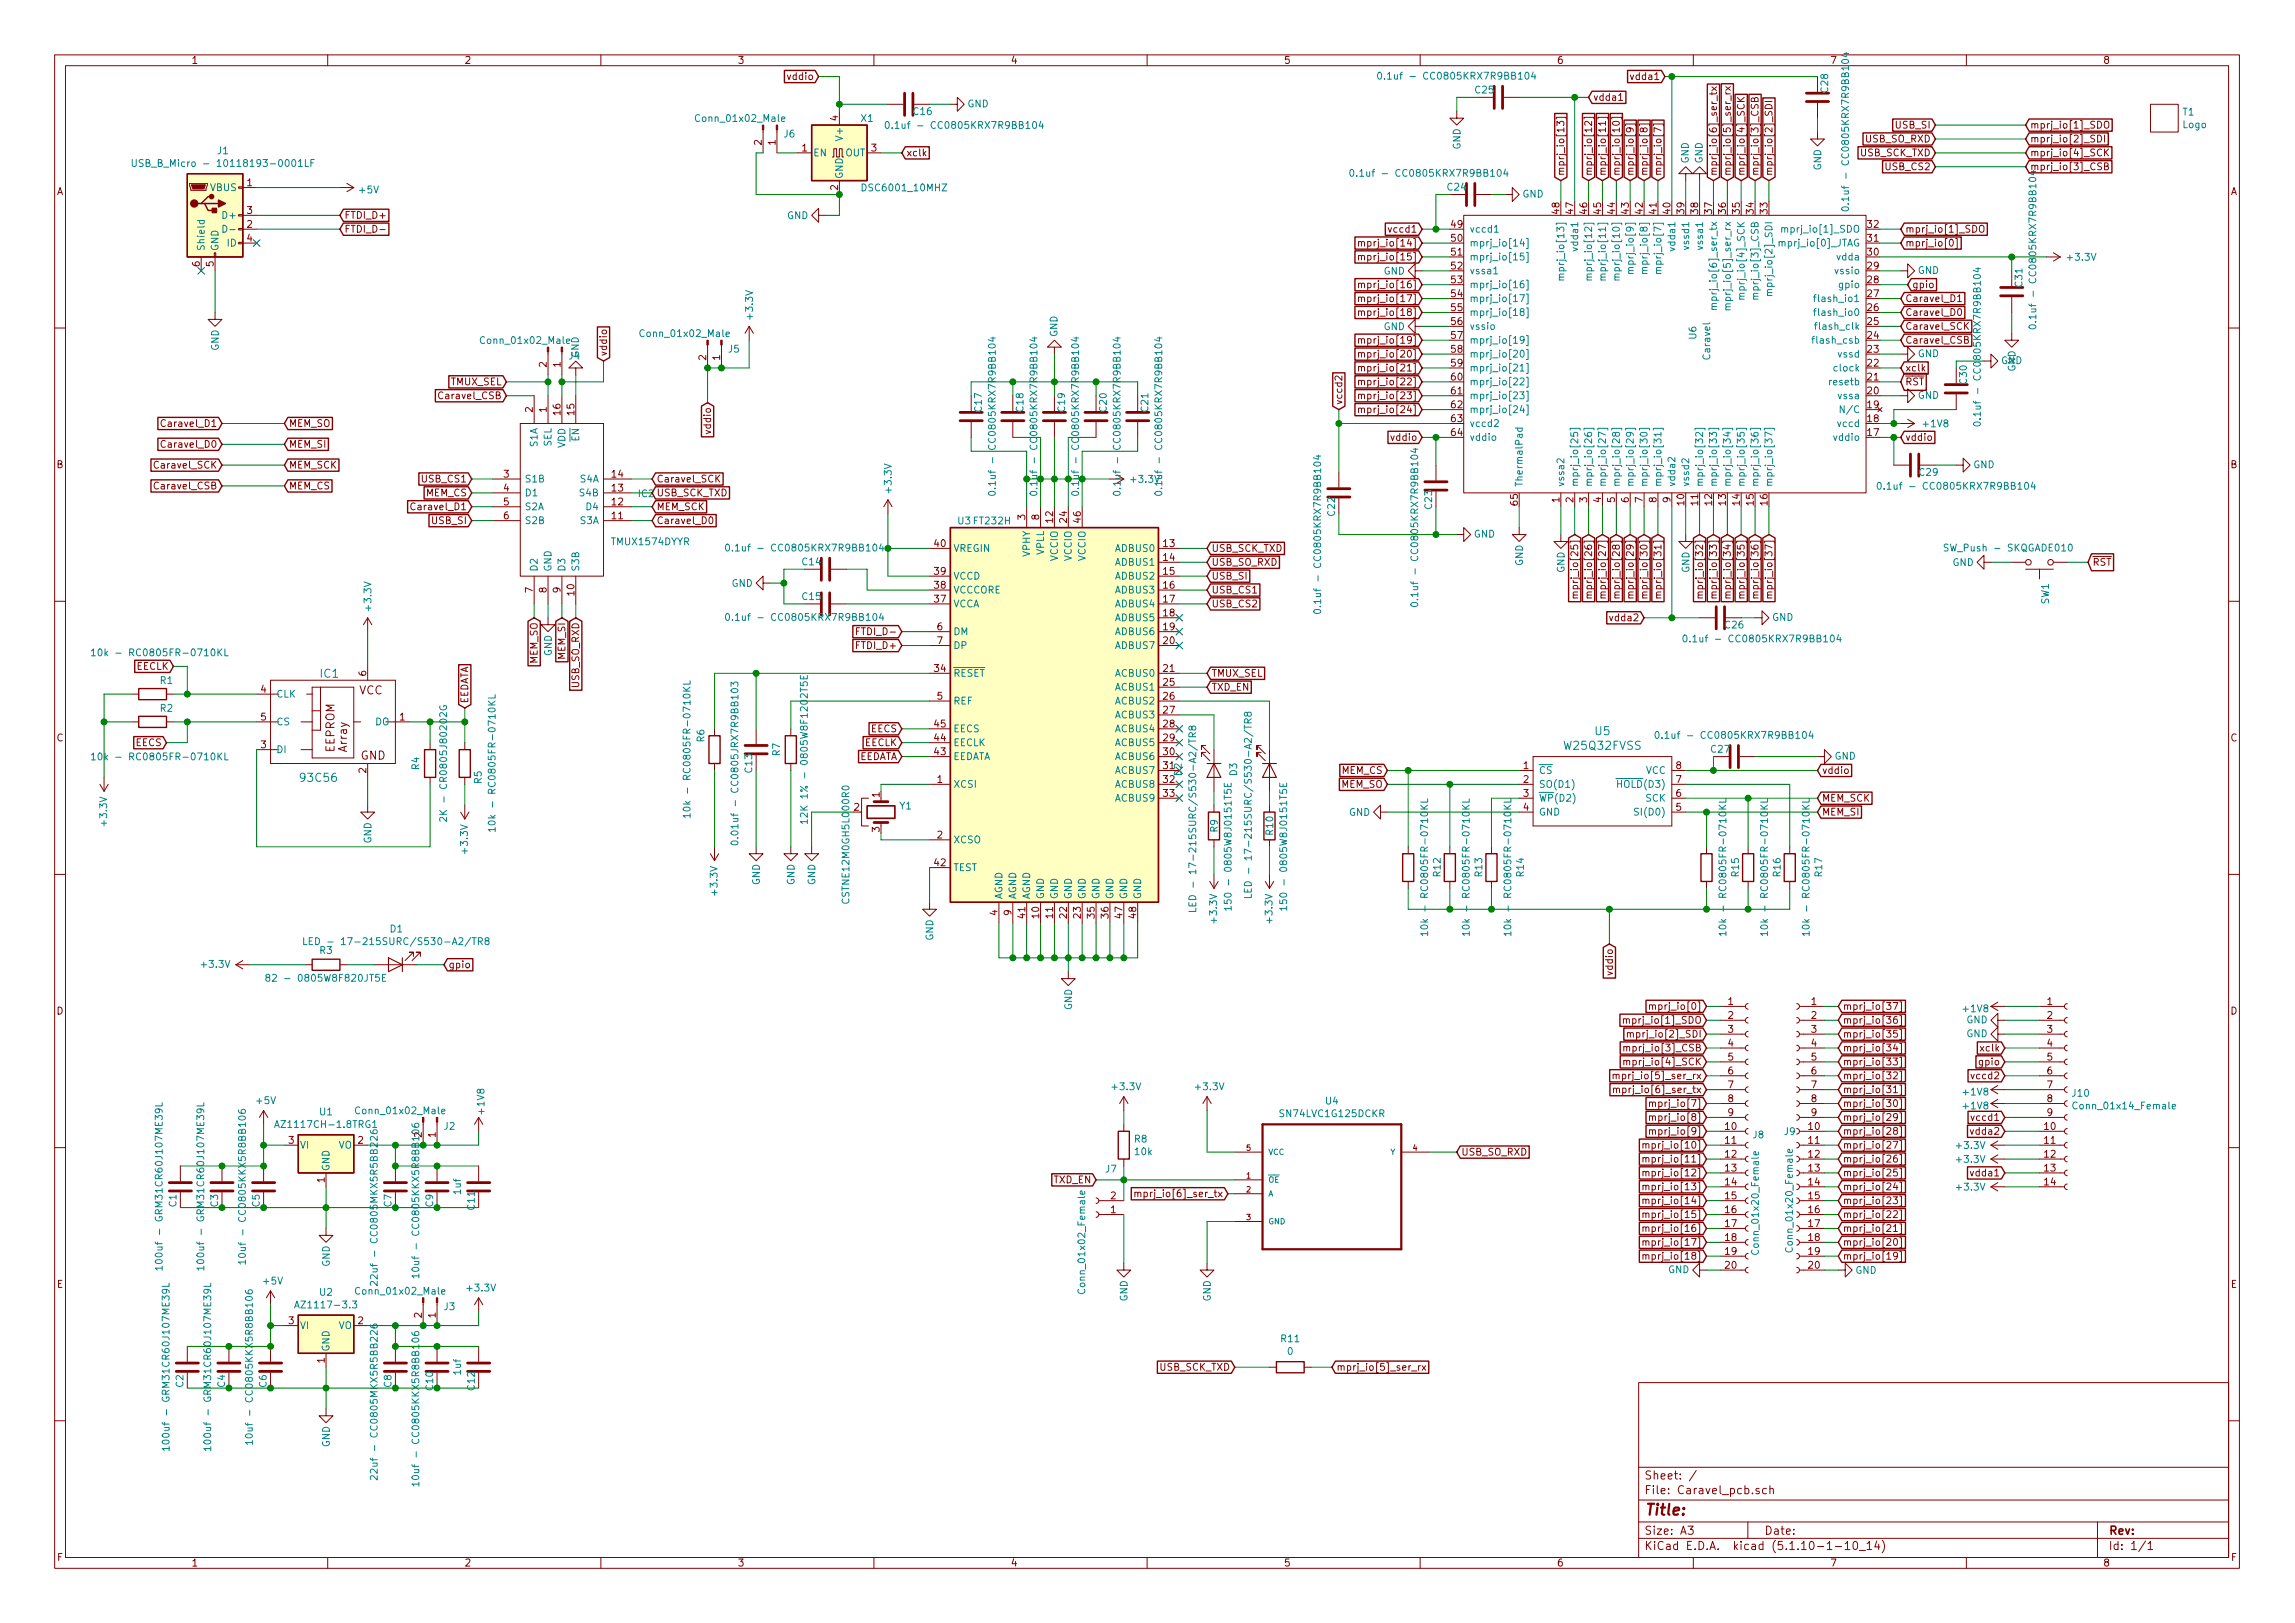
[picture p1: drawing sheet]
<svg xmlns="http://www.w3.org/2000/svg" width="420mm" height="297mm" viewBox="0 0 420 297" stroke-linecap="round" stroke-linejoin="round" font-family="sans-serif">
<defs><g id="words">
<text font-size="2.8" fill="#840000" x="301" y="277.3">Title:</text>
<g font-size="2.1" fill="#008484">
<text x="58.7" y="124">IC1</text>
<text x="286.5" y="137.2">W25Q32FVSS</text>
<text x="292" y="134.6">U5</text>
<text x="55.2" y="143.1">93C56</text>
</g>
<g font-size="2.1" fill="#840000">
<text x="65.7" y="127.1">VCC</text>
<text x="61.2" y="137.7" transform="rotate(-90 61.2 137.7)">EEPROM</text>
<text x="63.5" y="137.6" transform="rotate(-90 63.5 137.6)">Array</text>
<text x="66" y="139">GND</text>
<text x="301" y="273.5">File: Caravel_pcb.sch</text>
<text x="301" y="270.8">Sheet: /</text>
<text x="301" y="280.9">Size: A3</text>
<text x="323" y="280.9">Date:</text>
<text x="386" y="280.9">Rev:</text>
<text x="301" y="283.7">KiCad E.D.A. kicad (5.1.10-1-10_14)</text>
<text x="386" y="283.7">Id: 1/1</text>
</g>
<g font-size="1.8" fill="#840000">
<text x="35" y="11.7">1</text>
<text x="85" y="11.7">2</text>
<text x="135" y="11.7">3</text>
<text x="185" y="11.7">4</text>
<text x="235" y="11.7">5</text>
<text x="285" y="11.7">6</text>
<text x="335" y="11.7">7</text>
<text x="385" y="11.7">8</text>
<text x="144.3" y="14.6">vddio</text>
<text x="298.9" y="14.6">vdda1</text>
<text x="153.4" y="22.1" transform="rotate(-90 153.4 22.1)">4</text>
<text x="291.6" y="18.5">vdda1</text>
<text x="347.1" y="23.5">USB_SI</text>
<text x="371.6" y="23.5">mprj_io[1]_SDO</text>
<text x="139.4" y="26.6" transform="rotate(-90 139.4 26.6)">2</text>
<text x="142" y="26.6" transform="rotate(-90 142 26.6)">1</text>
<text x="146.8" y="27.7">1</text>
<text x="159.5" y="27.7">3</text>
<text x="165.9" y="28.6">xclk</text>
<text x="340.6" y="28.6">USB_SCK_TXD</text>
<text x="341.6" y="26.1">USB_SO_RXD</text>
<text x="371.6" y="28.6">mprj_io[4]_SCK</text>
<text x="371.6" y="26.1">mprj_io[2]_SDI</text>
<text x="10.4" y="35.7">A</text>
<text x="45.2" y="34.1">1</text>
<text x="153.4" y="34.8" transform="rotate(-90 153.4 34.8)">2</text>
<text x="286.4" y="32.3" transform="rotate(-90 286.4 32.3)">mprj_io[13]</text>
<text x="291.5" y="32.3" transform="rotate(-90 291.5 32.3)">mprj_io[12]</text>
<text x="294" y="32.3" transform="rotate(-90 294 32.3)">mprj_io[11]</text>
<text x="296.5" y="32.3" transform="rotate(-90 296.5 32.3)">mprj_io[10]</text>
<text x="299.1" y="32.3" transform="rotate(-90 299.1 32.3)">mprj_io[9]</text>
<text x="301.6" y="32.3" transform="rotate(-90 301.6 32.3)">mprj_io[8]</text>
<text x="304.2" y="32.3" transform="rotate(-90 304.2 32.3)">mprj_io[7]</text>
<text x="314.3" y="32.3" transform="rotate(-90 314.3 32.3)">mprj_io[6]_ser_tx</text>
<text x="316.9" y="32.3" transform="rotate(-90 316.9 32.3)">mprj_io[5]_ser_rx</text>
<text x="319.4" y="32.3" transform="rotate(-90 319.4 32.3)">mprj_io[4]_SCK</text>
<text x="321.9" y="32.3" transform="rotate(-90 321.9 32.3)">mprj_io[3]_CSB</text>
<text x="324.5" y="32.3" transform="rotate(-90 324.5 32.3)">mprj_io[2]_SDI</text>
<text x="345.4" y="31.2">USB_CS2</text>
<text x="371.6" y="31.2">mprj_io[3]_CSB</text>
<text x="408.4" y="35.7">A</text>
<text x="45.2" y="41.7">2</text>
<text x="45.2" y="39.2">3</text>
<text x="63" y="40">FTDI_D+</text>
<text x="265.7" y="41.7">49</text>
<text x="285.5" y="39.1" transform="rotate(-90 285.5 39.1)">48</text>
<text x="288" y="39.1" transform="rotate(-90 288 39.1)">47</text>
<text x="290.6" y="39.1" transform="rotate(-90 290.6 39.1)">46</text>
<text x="293.1" y="39.1" transform="rotate(-90 293.1 39.1)">45</text>
<text x="295.7" y="39.1" transform="rotate(-90 295.7 39.1)">44</text>
<text x="298.2" y="39.1" transform="rotate(-90 298.2 39.1)">43</text>
<text x="300.7" y="39.1" transform="rotate(-90 300.7 39.1)">42</text>
<text x="303.3" y="39.1" transform="rotate(-90 303.3 39.1)">41</text>
<text x="305.8" y="39.1" transform="rotate(-90 305.8 39.1)">40</text>
<text x="308.4" y="39.1" transform="rotate(-90 308.4 39.1)">39</text>
<text x="310.9" y="39.1" transform="rotate(-90 310.9 39.1)">38</text>
<text x="313.4" y="39.1" transform="rotate(-90 313.4 39.1)">37</text>
<text x="316" y="39.1" transform="rotate(-90 316 39.1)">36</text>
<text x="318.5" y="39.1" transform="rotate(-90 318.5 39.1)">35</text>
<text x="321.1" y="39.1" transform="rotate(-90 321.1 39.1)">34</text>
<text x="323.6" y="39.1" transform="rotate(-90 323.6 39.1)">33</text>
<text x="341.9" y="41.7">32</text>
<text x="45.2" y="44.2">4</text>
<text x="63" y="42.6">FTDI_D-</text>
<text x="250" y="47.7">mprj_io[15]</text>
<text x="250" y="45.1">mprj_io[14]</text>
<text x="254.6" y="42.6">vccd1</text>
<text x="265.7" y="44.2">50</text>
<text x="265.7" y="46.8">51</text>
<text x="341.9" y="46.8">30</text>
<text x="341.9" y="44.2">31</text>
<text x="348.8" y="45.1">mprj_io[0]</text>
<text x="348.8" y="42.6">mprj_io[1]_SDO</text>
<text x="36.6" y="48.8" transform="rotate(-90 36.6 48.8)">6</text>
<text x="39.1" y="48.8" transform="rotate(-90 39.1 48.8)">5</text>
<text x="250" y="52.7">mprj_io[16]</text>
<text x="265.7" y="49.3">52</text>
<text x="265.7" y="51.9">53</text>
<text x="341.9" y="51.9">28</text>
<text x="341.9" y="49.3">29</text>
<text x="350" y="52.7">gpio</text>
<text x="250" y="57.8">mprj_io[18]</text>
<text x="250" y="55.3">mprj_io[17]</text>
<text x="265.7" y="54.4">54</text>
<text x="265.7" y="56.9">55</text>
<text x="265.7" y="59.5">56</text>
<text x="341.9" y="59.5">25</text>
<text x="341.9" y="56.9">26</text>
<text x="341.9" y="54.4">27</text>
<text x="348.8" y="57.8">Caravel_D0</text>
<text x="348.8" y="55.3">Caravel_D1</text>
<text x="111.1" y="65.3" transform="rotate(-90 111.1 65.3)">vddio</text>
<text x="129.3" y="65.9" transform="rotate(-90 129.3 65.9)">2</text>
<text x="131.8" y="65.9" transform="rotate(-90 131.8 65.9)">1</text>
<text x="250" y="65.4">mprj_io[20]</text>
<text x="250" y="62.9">mprj_io[19]</text>
<text x="265.7" y="62">57</text>
<text x="265.7" y="64.6">58</text>
<text x="341.9" y="64.6">23</text>
<text x="341.9" y="62">24</text>
<text x="348.8" y="62.9">Caravel_CSB</text>
<text x="348.8" y="60.4">Caravel_SCK</text>
<text x="82.5" y="70.5">TMUX_SEL</text>
<text x="100.1" y="67.2" transform="rotate(-90 100.1 67.2)">2</text>
<text x="102.6" y="67.2" transform="rotate(-90 102.6 67.2)">1</text>
<text x="250" y="70.5">mprj_io[22]</text>
<text x="250" y="68">mprj_io[21]</text>
<text x="265.7" y="67.1">59</text>
<text x="265.7" y="69.6">60</text>
<text x="341.9" y="69.6">21</text>
<text x="341.9" y="67.1">22</text>
<text x="348.8" y="70.5">RST</text>
<text x="348.8" y="68">xclk</text>
<text x="80.8" y="73.1">Caravel_CSB</text>
<text x="97.5" y="75.4" transform="rotate(-90 97.5 75.4)">2</text>
<text x="100.1" y="75.4" transform="rotate(-90 100.1 75.4)">1</text>
<text x="102.6" y="75.9" transform="rotate(-90 102.6 75.9)">16</text>
<text x="105.2" y="75.9" transform="rotate(-90 105.2 75.9)">15</text>
<text x="245.7" y="74.2" transform="rotate(-90 245.7 74.2)">vccd2</text>
<text x="250" y="75.6">mprj_io[24]</text>
<text x="250" y="73.1">mprj_io[23]</text>
<text x="265.7" y="72.2">61</text>
<text x="265.7" y="74.7">62</text>
<text x="265.7" y="77.3">63</text>
<text x="341.9" y="77.3">18</text>
<text x="341.9" y="74.7">19</text>
<text x="341.9" y="72.2">20</text>
<text x="30.2" y="82">Caravel_D0</text>
<text x="30.2" y="78.1">Caravel_D1</text>
<text x="52.9" y="78.1">MEM_SO</text>
<text x="52.9" y="82">MEM_SI</text>
<text x="130.2" y="79.2" transform="rotate(-90 130.2 79.2)">vddio</text>
<text x="254.8" y="80.7">vddio</text>
<text x="265.7" y="79.8">64</text>
<text x="341.9" y="79.8">17</text>
<text x="348.8" y="80.7">vddio</text>
<text x="10.4" y="85.7">B</text>
<text x="28.8" y="85.8">Caravel_SCK</text>
<text x="28.8" y="89.6">Caravel_CSB</text>
<text x="52.9" y="85.8">MEM_SCK</text>
<text x="52.9" y="89.6">MEM_CS</text>
<text x="77.4" y="88.3">USB_CS1</text>
<text x="92.2" y="87.4">3</text>
<text x="92.2" y="90">4</text>
<text x="112.1" y="90">13</text>
<text x="112.1" y="87.4">14</text>
<text x="120.2" y="88.3">Caravel_SCK</text>
<text x="408.4" y="85.7">B</text>
<text x="75.9" y="93.4">Caravel_D1</text>
<text x="78" y="90.8">MEM_CS</text>
<text x="79.2" y="95.9">USB_SI</text>
<text x="92.2" y="92.5">5</text>
<text x="92.2" y="95">6</text>
<text x="112.1" y="95">11</text>
<text x="112.1" y="92.5">12</text>
<text x="116.9" y="91">IC2 USB_SCK_TXD</text>
<text x="120.2" y="93.4">MEM_SCK</text>
<text x="120.2" y="95.9">Caravel_D0</text>
<text x="187.7" y="95.1" transform="rotate(-90 187.7 95.1)">3</text>
<text x="190.2" y="95.1" transform="rotate(-90 190.2 95.1)">8</text>
<text x="192.8" y="95.6" transform="rotate(-90 192.8 95.6)">12</text>
<text x="195.3" y="95.6" transform="rotate(-90 195.3 95.6)">24</text>
<text x="197.9" y="95.6" transform="rotate(-90 197.9 95.6)">46</text>
<text x="277.9" y="92.4" transform="rotate(-90 277.9 92.4)">65</text>
<text x="285.5" y="92" transform="rotate(-90 285.5 92)">1</text>
<text x="288" y="92" transform="rotate(-90 288 92)">2</text>
<text x="290.6" y="92" transform="rotate(-90 290.6 92)">3</text>
<text x="293.1" y="92" transform="rotate(-90 293.1 92)">4</text>
<text x="295.7" y="92" transform="rotate(-90 295.7 92)">5</text>
<text x="298.2" y="92" transform="rotate(-90 298.2 92)">6</text>
<text x="300.7" y="92" transform="rotate(-90 300.7 92)">7</text>
<text x="303.3" y="92" transform="rotate(-90 303.3 92)">8</text>
<text x="305.8" y="92" transform="rotate(-90 305.8 92)">9</text>
<text x="308.4" y="92.4" transform="rotate(-90 308.4 92.4)">10</text>
<text x="310.9" y="92.4" transform="rotate(-90 310.9 92.4)">11</text>
<text x="313.4" y="92.4" transform="rotate(-90 313.4 92.4)">12</text>
<text x="316" y="92.4" transform="rotate(-90 316 92.4)">13</text>
<text x="318.5" y="92.4" transform="rotate(-90 318.5 92.4)">14</text>
<text x="321.1" y="92.4" transform="rotate(-90 321.1 92.4)">15</text>
<text x="323.6" y="92.4" transform="rotate(-90 323.6 92.4)">16</text>
<text x="171.1" y="100.1">40</text>
<text x="213" y="100.1">13</text>
<text x="221.8" y="101">USB_SCK_TXD</text>
<text x="171.1" y="107.7">38</text>
<text x="171.1" y="105.2">39</text>
<text x="213" y="102.7">14</text>
<text x="213" y="105.2">15</text>
<text x="213" y="107.7">16</text>
<text x="221.8" y="106.1">USB_SI</text>
<text x="221.8" y="103.5">USB_SO_RXD</text>
<text x="383.1" y="103.5">RST</text>
<text x="97.5" y="108.5" transform="rotate(-90 97.5 108.5)">7</text>
<text x="100.1" y="108.5" transform="rotate(-90 100.1 108.5)">8</text>
<text x="102.6" y="108.5" transform="rotate(-90 102.6 108.5)">9</text>
<text x="105.2" y="109" transform="rotate(-90 105.2 109)">10</text>
<text x="171.1" y="110.3">37</text>
<text x="213" y="110.3">17</text>
<text x="213" y="112.8">18</text>
<text x="221.8" y="108.6">USB_CS1</text>
<text x="221.8" y="111.2">USB_CS2</text>
<text x="288.9" y="108.1" transform="rotate(-90 288.9 108.1)">mprj_io[25]</text>
<text x="291.5" y="108.1" transform="rotate(-90 291.5 108.1)">mprj_io[26]</text>
<text x="294" y="108.1" transform="rotate(-90 294 108.1)">mprj_io[27]</text>
<text x="295.1" y="113.7">vdda2</text>
<text x="296.5" y="108.1" transform="rotate(-90 296.5 108.1)">mprj_io[28]</text>
<text x="299.1" y="108.1" transform="rotate(-90 299.1 108.1)">mprj_io[29]</text>
<text x="301.6" y="108.1" transform="rotate(-90 301.6 108.1)">mprj_io[30]</text>
<text x="304.2" y="108.1" transform="rotate(-90 304.2 108.1)">mprj_io[31]</text>
<text x="311.8" y="108.1" transform="rotate(-90 311.8 108.1)">mprj_io[32]</text>
<text x="314.3" y="108.1" transform="rotate(-90 314.3 108.1)">mprj_io[33]</text>
<text x="316.9" y="108.1" transform="rotate(-90 316.9 108.1)">mprj_io[34]</text>
<text x="319.4" y="108.1" transform="rotate(-90 319.4 108.1)">mprj_io[35]</text>
<text x="321.9" y="108.1" transform="rotate(-90 321.9 108.1)">mprj_io[36]</text>
<text x="324.5" y="108.1" transform="rotate(-90 324.5 108.1)">mprj_io[37]</text>
<text x="157.1" y="118.8">FTDI_D+</text>
<text x="157.5" y="116.2">FTDI_D-</text>
<text x="171.6" y="115.4">6</text>
<text x="171.6" y="117.9">7</text>
<text x="213" y="115.4">19</text>
<text x="213" y="117.9">20</text>
<text x="25" y="122.6">EECLK</text>
<text x="67.1" y="123.7" transform="rotate(-90 67.1 123.7)">6</text>
<text x="98.4" y="121.5" transform="rotate(-90 98.4 121.5)">MEM_SO</text>
<text x="103.5" y="120.6" transform="rotate(-90 103.5 120.6)">MEM_SI</text>
<text x="106" y="125.8" transform="rotate(-90 106 125.8)">USB_SO_RXD</text>
<text x="171.1" y="123">34</text>
<text x="213" y="123">21</text>
<text x="213" y="125.5">25</text>
<text x="221.8" y="123.9">TMUX_SEL</text>
<text x="47.8" y="126.8">4</text>
<text x="47.8" y="131.9">5</text>
<text x="73.2" y="131.9">1</text>
<text x="85.7" y="128.8" transform="rotate(-90 85.7 128.8)">EEDATA</text>
<text x="171.6" y="128.1">5</text>
<text x="213" y="128.1">26</text>
<text x="213" y="130.6">27</text>
<text x="221.8" y="126.4">TXD_EN</text>
<text x="10.4" y="135.7">C</text>
<text x="24.9" y="136.6">EECS</text>
<text x="47.8" y="136.9">3</text>
<text x="158.3" y="136.6">EECLK</text>
<text x="159.5" y="134">EECS</text>
<text x="171.1" y="135.7">44</text>
<text x="171.1" y="133.1">45</text>
<text x="213" y="133.1">28</text>
<text x="213" y="135.7">29</text>
<text x="408.4" y="135.7">C</text>
<text x="67.1" y="141.5" transform="rotate(-90 67.1 141.5)">2</text>
<text x="157" y="139.1">EEDATA</text>
<text x="171.1" y="138.2">43</text>
<text x="171.6" y="143.3">1</text>
<text x="213" y="138.2">30</text>
<text x="213" y="140.8">31</text>
<text x="213" y="143.3">32</text>
<text x="245.6" y="141.6">MEM_CS</text>
<text x="278.9" y="140.8">1</text>
<text x="278.9" y="143.3">2</text>
<text x="306.9" y="143.3">7</text>
<text x="306.9" y="140.8">8</text>
<text x="333.5" y="141.6">vddio</text>
<text x="156.4" y="148.4">2</text>
<text x="161" y="145.9" transform="rotate(-90 161 145.9)">1</text>
<text x="213" y="145.8">33</text>
<text x="245.5" y="144.2">MEM_SO</text>
<text x="278.9" y="145.8">3</text>
<text x="278.9" y="148.4">4</text>
<text x="306.9" y="148.4">5</text>
<text x="306.9" y="145.8">6</text>
<text x="333.5" y="146.7">MEM_SCK</text>
<text x="333.5" y="149.3">MEM_SI</text>
<text x="161" y="152.3" transform="rotate(-90 161 152.3)">3</text>
<text x="171.6" y="153.5">2</text>
<text x="171.1" y="158.5">42</text>
<text x="182.6" y="167.5" transform="rotate(-90 182.6 167.5)">4</text>
<text x="185.2" y="167.5" transform="rotate(-90 185.2 167.5)">9</text>
<text x="187.7" y="168" transform="rotate(-90 187.7 168)">41</text>
<text x="190.2" y="168" transform="rotate(-90 190.2 168)">10</text>
<text x="192.8" y="168" transform="rotate(-90 192.8 168)">11</text>
<text x="195.3" y="168" transform="rotate(-90 195.3 168)">22</text>
<text x="197.9" y="168" transform="rotate(-90 197.9 168)">23</text>
<text x="200.4" y="168" transform="rotate(-90 200.4 168)">35</text>
<text x="202.9" y="168" transform="rotate(-90 202.9 168)">36</text>
<text x="205.5" y="168" transform="rotate(-90 205.5 168)">47</text>
<text x="208" y="168" transform="rotate(-90 208 168)">48</text>
<text x="82.1" y="177.2">gpio</text>
<text x="295.3" y="178.3" transform="rotate(-90 295.3 178.3)">vddio</text>
<text x="10.4" y="185.7">D</text>
<text x="303.1" y="184.8">mprj_io[0]</text>
<text x="316.4" y="183.9">1</text>
<text x="331.6" y="183.9">1</text>
<text x="337.3" y="184.8">mprj_io[37]</text>
<text x="374.8" y="183.9">1</text>
<text x="408.4" y="185.7">D</text>
<text x="298.3" y="187.4">mprj_io[1]_SDO</text>
<text x="299.2" y="189.9">mprj_io[2]_SDI</text>
<text x="316.4" y="186.5">2</text>
<text x="316.4" y="189">3</text>
<text x="316.4" y="191.6">4</text>
<text x="331.6" y="186.5">2</text>
<text x="331.6" y="189">3</text>
<text x="331.6" y="191.6">4</text>
<text x="337.3" y="189.9">mprj_io[35]</text>
<text x="337.3" y="187.4">mprj_io[36]</text>
<text x="374.8" y="186.5">2</text>
<text x="374.8" y="189">3</text>
<text x="374.8" y="191.6">4</text>
<text x="296.8" y="197.5">mprj_io[5]_ser_rx</text>
<text x="298.4" y="192.4">mprj_io[3]_CSB</text>
<text x="298.4" y="195">mprj_io[4]_SCK</text>
<text x="316.4" y="194.1">5</text>
<text x="316.4" y="196.6">6</text>
<text x="331.6" y="194.1">5</text>
<text x="331.6" y="196.6">6</text>
<text x="337.3" y="197.5">mprj_io[32]</text>
<text x="337.3" y="195">mprj_io[33]</text>
<text x="337.3" y="192.4">mprj_io[34]</text>
<text x="361.2" y="197.5">vccd2</text>
<text x="362.5" y="195">gpio</text>
<text x="362.8" y="192.4">xclk</text>
<text x="374.8" y="194.1">5</text>
<text x="374.8" y="196.6">6</text>
<text x="296.9" y="200.1">mprj_io[6]_ser_tx</text>
<text x="303.1" y="202.6">mprj_io[7]</text>
<text x="316.4" y="199.2">7</text>
<text x="316.4" y="201.7">8</text>
<text x="331.6" y="199.2">7</text>
<text x="331.6" y="201.7">8</text>
<text x="337.3" y="202.6">mprj_io[30]</text>
<text x="337.3" y="200.1">mprj_io[31]</text>
<text x="374.8" y="199.2">7</text>
<text x="374.8" y="201.7">8</text>
<text x="52.9" y="209.3">3</text>
<text x="65.6" y="209.3">2</text>
<text x="77.2" y="208.2" transform="rotate(-90 77.2 208.2)">2</text>
<text x="79.8" y="208.2" transform="rotate(-90 79.8 208.2)">1</text>
<text x="303.1" y="205.1">mprj_io[8]</text>
<text x="303.1" y="207.7">mprj_io[9]</text>
<text x="315.9" y="206.8">10</text>
<text x="315.9" y="209.3">11</text>
<text x="316.4" y="204.3">9</text>
<text x="331.1" y="206.8">10</text>
<text x="331.1" y="209.3">11</text>
<text x="331.6" y="204.3">9</text>
<text x="337.3" y="207.7">mprj_io[28]</text>
<text x="337.3" y="205.1">mprj_io[29]</text>
<text x="361.1" y="207.7">vdda2</text>
<text x="361.2" y="205.1">vccd1</text>
<text x="374.3" y="206.8">10</text>
<text x="374.3" y="209.3">11</text>
<text x="374.8" y="204.3">9</text>
<text x="267.5" y="211.5">USB_SO_RXD</text>
<text x="302.1" y="210.2">mprj_io[10]</text>
<text x="302.1" y="212.8">mprj_io[11]</text>
<text x="302.1" y="215.3">mprj_io[12]</text>
<text x="315.9" y="211.9">12</text>
<text x="315.9" y="214.4">13</text>
<text x="331.1" y="211.9">12</text>
<text x="331.1" y="214.4">13</text>
<text x="337.3" y="215.3">mprj_io[25]</text>
<text x="337.3" y="212.8">mprj_io[26]</text>
<text x="337.3" y="210.2">mprj_io[27]</text>
<text x="361.1" y="215.3">vdda1</text>
<text x="374.3" y="211.9">12</text>
<text x="374.3" y="214.4">13</text>
<text x="59.4" y="216.4" transform="rotate(-90 59.4 216.4)">1</text>
<text x="192.9" y="216.6">TXD_EN</text>
<text x="203.4" y="219.5">2</text>
<text x="209.2" y="219.1">mprj_io[6]_ser_tx</text>
<text x="302.1" y="217.8">mprj_io[13]</text>
<text x="302.1" y="220.4">mprj_io[14]</text>
<text x="315.9" y="217">14</text>
<text x="315.9" y="219.5">15</text>
<text x="331.1" y="217">14</text>
<text x="331.1" y="219.5">15</text>
<text x="337.3" y="220.4">mprj_io[23]</text>
<text x="337.3" y="217.8">mprj_io[24]</text>
<text x="374.3" y="217">14</text>
<text x="203.4" y="222">1</text>
<text x="302.1" y="222.9">mprj_io[15]</text>
<text x="302.1" y="225.5">mprj_io[16]</text>
<text x="315.9" y="222">16</text>
<text x="315.9" y="224.6">17</text>
<text x="315.9" y="227.1">18</text>
<text x="331.1" y="222">16</text>
<text x="331.1" y="224.6">17</text>
<text x="331.1" y="227.1">18</text>
<text x="337.3" y="225.5">mprj_io[21]</text>
<text x="337.3" y="222.9">mprj_io[22]</text>
<text x="302.1" y="228">mprj_io[17]</text>
<text x="302.1" y="230.5">mprj_io[18]</text>
<text x="315.9" y="229.7">19</text>
<text x="315.9" y="232.2">20</text>
<text x="331.1" y="229.7">19</text>
<text x="331.1" y="232.2">20</text>
<text x="337.3" y="230.5">mprj_io[19]</text>
<text x="337.3" y="228">mprj_io[20]</text>
<text x="10.4" y="235.7">E</text>
<text x="408.4" y="235.7">E</text>
<text x="52.9" y="242.4">3</text>
<text x="65.6" y="242.4">2</text>
<text x="77.2" y="241.2" transform="rotate(-90 77.2 241.2)">2</text>
<text x="79.8" y="241.2" transform="rotate(-90 79.8 241.2)">1</text>
<text x="59.4" y="249.4" transform="rotate(-90 59.4 249.4)">1</text>
<text x="212.3" y="250.9">USB_SCK_TXD</text>
<text x="244.6" y="250.9">mprj_io[5]_ser_rx</text>
<text x="10.5" y="285.7">F</text>
<text x="35" y="286.7">1</text>
<text x="85" y="286.7">2</text>
<text x="135" y="286.7">3</text>
<text x="185" y="286.7">4</text>
<text x="235" y="286.7">5</text>
<text x="285" y="286.7">6</text>
<text x="335" y="286.7">7</text>
<text x="385" y="286.7">8</text>
<text x="408.5" y="285.7">F</text>
</g>
<g font-size="1.8" fill="#008484">
<text x="254.4" y="14.6">0.1uf - CC0805KRX7R9BB104</text>
<text x="270.1" y="17.1">C25</text>
<text x="334.7" y="16.9" transform="rotate(-90 334.7 16.9)">C28</text>
<text x="127.8" y="22.3">Conn_01x02_Male</text>
<text x="157.7" y="22.3">X1</text>
<text x="164.2" y="23.6">0.1uf - CC0805KRX7R9BB104</text>
<text x="167.3" y="21">C16</text>
<text x="177.1" y="19.6">GND</text>
<text x="399.6" y="21.1">T1</text>
<text x="399.6" y="23.5">Logo</text>
<text x="39.9" y="28.2">J1</text>
<text x="143.6" y="25.2">J6</text>
<text x="148.8" y="28.6">EN</text>
<text x="154.3" y="25.4" transform="rotate(-90 154.3 25.4)">V+</text>
<text x="154.8" y="28.6">OUT</text>
<text x="267.4" y="27.4" transform="rotate(-90 267.4 27.4)">GND</text>
<text x="309.2" y="29.9" transform="rotate(-90 309.2 29.9)">GND</text>
<text x="311.7" y="29.9" transform="rotate(-90 311.7 29.9)">GND</text>
<text x="26.9" y="30.5">USB_B_Micro - 10118193-0001LF</text>
<text x="38.5" y="35">VBUS</text>
<text x="65.9" y="35.4">+5V</text>
<text x="154.3" y="32.8" transform="rotate(-90 154.3 32.8)">GND</text>
<text x="158.3" y="35">DSC6001_10MHZ</text>
<text x="249.3" y="32.3">0.1uf - CC0805KRX7R9BB104</text>
<text x="265" y="34.9">C24</text>
<text x="333.4" y="31.2" transform="rotate(-90 333.4 31.2)">GND</text>
<text x="41.1" y="40">D+</text>
<text x="144.1" y="40.1">GND</text>
<text x="278.7" y="36.2">GND</text>
<text x="338.5" y="36.5" transform="rotate(-90 338.5 36.5)">0.1uf - CC0805KRX7R9BB104</text>
<text x="37.5" y="46" transform="rotate(-90 37.5 46)">Shield</text>
<text x="40" y="46" transform="rotate(-90 40 46)">GND</text>
<text x="41.7" y="45.1">ID</text>
<text x="269" y="42.6">vccd1</text>
<text x="269" y="45.1">mprj_io[14]</text>
<text x="269" y="47.7">mprj_io[15]</text>
<text x="288.9" y="45.5" transform="rotate(-90 288.9 45.5)">vdda1</text>
<text x="306.7" y="45.5" transform="rotate(-90 306.7 45.5)">vdda1</text>
<text x="309.2" y="45.4" transform="rotate(-90 309.2 45.4)">vssd1</text>
<text x="311.8" y="45.4" transform="rotate(-90 311.8 45.4)">vssa1</text>
<text x="326.4" y="45.1">mprj_io[0]_JTAG</text>
<text x="327.3" y="42.6">mprj_io[1]_SDO</text>
<text x="336.5" y="47.7">vdda</text>
<text x="378.7" y="47.7">+3.3V</text>
<text x="253.3" y="50.3">GND</text>
<text x="269" y="50.2">vssa1</text>
<text x="269" y="52.7">mprj_io[16]</text>
<text x="286.4" y="49.9" transform="rotate(-90 286.4 49.9)">mprj_io[13]</text>
<text x="291.5" y="49.9" transform="rotate(-90 291.5 49.9)">mprj_io[12]</text>
<text x="294" y="49.9" transform="rotate(-90 294 49.9)">mprj_io[11]</text>
<text x="296.5" y="49.9" transform="rotate(-90 296.5 49.9)">mprj_io[10]</text>
<text x="299.1" y="49" transform="rotate(-90 299.1 49)">mprj_io[9]</text>
<text x="301.6" y="49" transform="rotate(-90 301.6 49)">mprj_io[8]</text>
<text x="304.2" y="49" transform="rotate(-90 304.2 49)">mprj_io[7]</text>
<text x="319.4" y="53.7" transform="rotate(-90 319.4 53.7)">mprj_io[4]_SCK</text>
<text x="321.9" y="53.7" transform="rotate(-90 321.9 53.7)">mprj_io[3]_CSB</text>
<text x="324.5" y="52.9" transform="rotate(-90 324.5 52.9)">mprj_io[2]_SDI</text>
<text x="336.1" y="50.2">vssio</text>
<text x="336.9" y="52.7">gpio</text>
<text x="351.1" y="50.1">GND</text>
<text x="370.3" y="52.4" transform="rotate(-90 370.3 52.4)">C31</text>
<text x="137.8" y="58.3" transform="rotate(-90 137.8 58.3)">+3.3V</text>
<text x="269" y="55.3">mprj_io[17]</text>
<text x="269" y="57.8">mprj_io[18]</text>
<text x="314.3" y="55.2" transform="rotate(-90 314.3 55.2)">mprj_io[6]_ser_tx</text>
<text x="316.9" y="55.3" transform="rotate(-90 316.9 55.3)">mprj_io[5]_ser_rx</text>
<text x="332.9" y="57.8">flash_io0</text>
<text x="332.9" y="55.3">flash_io1</text>
<text x="372.8" y="58.1" transform="rotate(-90 372.8 58.1)">0.1uf - CC0805KRX7R9BB104</text>
<text x="40.1" y="64.2" transform="rotate(-90 40.1 64.2)">GND</text>
<text x="88.5" y="63">Conn_01x02_Male</text>
<text x="104.2" y="65.8">J4</text>
<text x="106" y="65.5" transform="rotate(-90 106 65.5)">GND</text>
<text x="117.7" y="61.7">Conn_01x02_Male</text>
<text x="133.4" y="64.5">J5</text>
<text x="193.6" y="61.7" transform="rotate(-90 193.6 61.7)">GND</text>
<text x="253.3" y="60.4">GND</text>
<text x="269" y="60.4">vssio</text>
<text x="269" y="62.9">mprj_io[19]</text>
<text x="269" y="65.4">mprj_io[20]</text>
<text x="310.6" y="62" transform="rotate(-90 310.6 62)">U6</text>
<text x="313.1" y="65.6" transform="rotate(-90 313.1 65.6)">Caravel</text>
<text x="332.5" y="62.9">flash_csb</text>
<text x="333" y="60.4">flash_clk</text>
<text x="336.6" y="65.4">vssd</text>
<text x="351.1" y="65.4">GND</text>
<text x="269" y="68">mprj_io[21]</text>
<text x="269" y="70.5">mprj_io[22]</text>
<text x="335.3" y="70.5">resetb</text>
<text x="336.1" y="68">clock</text>
<text x="360.1" y="70.2" transform="rotate(-90 360.1 70.2)">C30</text>
<text x="366.3" y="66.6">GND</text>
<text x="369" y="68" transform="rotate(-90 369 68)">GND</text>
<text x="179.8" y="75.3" transform="rotate(-90 179.8 75.3)">C17</text>
<text x="187.4" y="75.3" transform="rotate(-90 187.4 75.3)">C18</text>
<text x="195" y="75.3" transform="rotate(-90 195 75.3)">C19</text>
<text x="202.6" y="75.3" transform="rotate(-90 202.6 75.3)">C20</text>
<text x="210.2" y="75.3" transform="rotate(-90 210.2 75.3)">C21</text>
<text x="269" y="73.1">mprj_io[23]</text>
<text x="269" y="75.6">mprj_io[24]</text>
<text x="336.7" y="73.1">vssa</text>
<text x="337.6" y="75.6">N/C</text>
<text x="351.1" y="73">GND</text>
<text x="362.6" y="75.8" transform="rotate(-90 362.6 75.8)">0.1uf - CC0805KRX7R9BB104</text>
<text x="98.4" y="81.7" transform="rotate(-90 98.4 81.7)">S1A</text>
<text x="101" y="81.7" transform="rotate(-90 101 81.7)">SEL</text>
<text x="103.5" y="82" transform="rotate(-90 103.5 82)">VDD</text>
<text x="106" y="80.7" transform="rotate(-90 106 80.7)">EN</text>
<text x="269" y="78.1">vccd2</text>
<text x="269" y="80.7">vddio</text>
<text x="335.9" y="80.7">vddio</text>
<text x="336.6" y="78.1">vccd</text>
<text x="352.2" y="78.2">+1V8</text>
<text x="96" y="88.3">S1B</text>
<text x="106.3" y="88.3">S4A</text>
<text x="182.3" y="88.5" transform="rotate(-90 182.3 88.5)">0.1uf - CC0805KRX7R9BB104</text>
<text x="189.9" y="88.5" transform="rotate(-90 189.9 88.5)">0.1uf - CC0805KRX7R9BB104</text>
<text x="197.5" y="88.5" transform="rotate(-90 197.5 88.5)">0.1uf - CC0805KRX7R9BB104</text>
<text x="205.2" y="88.5" transform="rotate(-90 205.2 88.5)">0.1uf - CC0805KRX7R9BB104</text>
<text x="207.2" y="88.4">+3.3V</text>
<text x="212.8" y="88.5" transform="rotate(-90 212.8 88.5)">0.1uf - CC0805KRX7R9BB104</text>
<text x="278.8" y="89.2" transform="rotate(-90 278.8 89.2)">ThermalPad</text>
<text x="286.4" y="89.2" transform="rotate(-90 286.4 89.2)">vssa2</text>
<text x="288.9" y="89.2" transform="rotate(-90 288.9 89.2)">mprj_io[25]</text>
<text x="291.5" y="89.2" transform="rotate(-90 291.5 89.2)">mprj_io[26]</text>
<text x="294" y="89.2" transform="rotate(-90 294 89.2)">mprj_io[27]</text>
<text x="296.5" y="89.2" transform="rotate(-90 296.5 89.2)">mprj_io[28]</text>
<text x="299.1" y="89.2" transform="rotate(-90 299.1 89.2)">mprj_io[29]</text>
<text x="301.6" y="89.2" transform="rotate(-90 301.6 89.2)">mprj_io[30]</text>
<text x="304.2" y="89.2" transform="rotate(-90 304.2 89.2)">mprj_io[31]</text>
<text x="306.7" y="89.2" transform="rotate(-90 306.7 89.2)">vdda2</text>
<text x="309.2" y="89.2" transform="rotate(-90 309.2 89.2)">vssd2</text>
<text x="311.8" y="89.2" transform="rotate(-90 311.8 89.2)">mprj_io[32]</text>
<text x="314.3" y="89.2" transform="rotate(-90 314.3 89.2)">mprj_io[33]</text>
<text x="316.9" y="89.2" transform="rotate(-90 316.9 89.2)">mprj_io[34]</text>
<text x="319.4" y="89.2" transform="rotate(-90 319.4 89.2)">mprj_io[35]</text>
<text x="321.9" y="89.2" transform="rotate(-90 321.9 89.2)">mprj_io[36]</text>
<text x="324.5" y="89.2" transform="rotate(-90 324.5 89.2)">mprj_io[37]</text>
<text x="345.8" y="89.6">0.1uf - CC0805KRX7R9BB104</text>
<text x="351.4" y="87.1">C29</text>
<text x="361.3" y="85.7">GND</text>
<text x="96" y="90.8">D1</text>
<text x="96" y="93.4">S2A</text>
<text x="96" y="95.9">S2B</text>
<text x="106.3" y="95.9">S3A</text>
<text x="106.3" y="90.8">S4B</text>
<text x="107.5" y="93.4">D4</text>
<text x="163.2" y="90" transform="rotate(-90 163.2 90)">+3.3V</text>
<text x="175.4" y="96">U3 FT232H</text>
<text x="244.4" y="94.4" transform="rotate(-90 244.4 94.4)">C22</text>
<text x="262.2" y="93.1" transform="rotate(-90 262.2 93.1)">C23</text>
<text x="112.1" y="99.8">TMUX1574DYYR</text>
<text x="135" y="100.9">0.1uf - CC0805KRX7R9BB104</text>
<text x="174.5" y="101">VREGIN</text>
<text x="188.6" y="101.9" transform="rotate(-90 188.6 101.9)">VPHY</text>
<text x="191.1" y="101.6" transform="rotate(-90 191.1 101.6)">VPLL</text>
<text x="204.3" y="101">ADBUS0</text>
<text x="269.8" y="98.4">GND</text>
<text x="356.9" y="100.9">SW_Push - SKQGADE010</text>
<text x="98.4" y="104.7" transform="rotate(-90 98.4 104.7)">D2</text>
<text x="101" y="104.7" transform="rotate(-90 101 104.7)">GND</text>
<text x="103.5" y="104.7" transform="rotate(-90 103.5 104.7)">D3</text>
<text x="106" y="104.7" transform="rotate(-90 106 104.7)">S3B</text>
<text x="133.9" y="107.4">GND</text>
<text x="146.9" y="103.5">C14</text>
<text x="174.5" y="106.1">VCCD</text>
<text x="193.7" y="102.7" transform="rotate(-90 193.7 102.7)">VCCIO</text>
<text x="196.2" y="102.7" transform="rotate(-90 196.2 102.7)">VCCIO</text>
<text x="198.8" y="102.7" transform="rotate(-90 198.8 102.7)">VCCIO</text>
<text x="204.3" y="103.5">ADBUS1</text>
<text x="204.3" y="106.1">ADBUS2</text>
<text x="278.8" y="103.6" transform="rotate(-90 278.8 103.6)">GND</text>
<text x="286.4" y="104.9" transform="rotate(-90 286.4 104.9)">GND</text>
<text x="309.3" y="104.9" transform="rotate(-90 309.3 104.9)">GND</text>
<text x="357.5" y="103.6">GND</text>
<text x="68" y="111.6" transform="rotate(-90 68 111.6)">+3.3V</text>
<text x="135" y="113.6">0.1uf - CC0805KRX7R9BB104</text>
<text x="146.9" y="109.8">C15</text>
<text x="174.5" y="111.2">VCCA</text>
<text x="174.5" y="108.6">VCCCORE</text>
<text x="204.3" y="108.6">ADBUS3</text>
<text x="204.3" y="111.2">ADBUS4</text>
<text x="204.3" y="113.7">ADBUS5</text>
<text x="241.9" y="110.1" transform="rotate(-90 241.9 110.1)">0.1uf - CC0805KRX7R9BB104</text>
<text x="259.6" y="108.9" transform="rotate(-90 259.6 108.9)">0.1uf - CC0805KRX7R9BB104</text>
<text x="324.4" y="113.6">GND</text>
<text x="375.1" y="110.6" transform="rotate(-90 375.1 110.6)">SW1</text>
<text x="174.5" y="116.2">DM</text>
<text x="174.5" y="118.8">DP</text>
<text x="204.3" y="116.2">ADBUS6</text>
<text x="204.3" y="118.8">ADBUS7</text>
<text x="310.3" y="117.6">0.1uf - CC0805KRX7R9BB104</text>
<text x="315.9" y="115">C26</text>
<text x="19.1" y="120.1">10k - RC0805FR-0710KL</text>
<text x="29.4" y="125.2">R1</text>
<text x="101" y="120.1" transform="rotate(-90 101 120.1)">GND</text>
<text x="174.5" y="123.9">RESET</text>
<text x="204.3" y="123.9">ACBUS0</text>
<text x="29.4" y="130.3">R2</text>
<text x="50.5" y="127.7">CLK</text>
<text x="174.5" y="128.9">REF</text>
<text x="204.3" y="126.4">ACBUS1</text>
<text x="204.3" y="128.9">ACBUS2</text>
<text x="204.3" y="131.5">ACBUS3</text>
<text x="50.5" y="137.8">DI</text>
<text x="50.5" y="132.8">CS</text>
<text x="68.7" y="132.8">DO</text>
<text x="129" y="135.8" transform="rotate(-90 129 135.8)">R6</text>
<text x="174.5" y="136.6">EECLK</text>
<text x="174.5" y="134">EECS</text>
<text x="204.3" y="134">ACBUS4</text>
<text x="204.3" y="136.6">ACBUS5</text>
<text x="305.2" y="135.2">0.1uf - CC0805KRX7R9BB104</text>
<text x="313.3" y="137.8">C27</text>
<text x="19.1" y="139.2">10k - RC0805FR-0710KL</text>
<text x="76.8" y="140.9" transform="rotate(-90 76.8 140.9)">R4</text>
<text x="88.2" y="143.4" transform="rotate(-90 88.2 143.4)">R5</text>
<text x="137.7" y="141.4" transform="rotate(-90 137.7 141.4)">C13</text>
<text x="142.8" y="138.3" transform="rotate(-90 142.8 138.3)">R7</text>
<text x="174.5" y="139.1">EEDATA</text>
<text x="204.3" y="139.1">ACBUS6</text>
<text x="204.3" y="141.6">ACBUS7</text>
<text x="226.5" y="141.9" transform="rotate(-90 226.5 141.9)">D3</text>
<text x="281.7" y="141.6">CS</text>
<text x="301.3" y="141.6">VCC</text>
<text x="335.9" y="139">GND</text>
<text x="81.8" y="148.5" transform="rotate(-90 81.8 148.5)">2K - CR0805J80202G</text>
<text x="90.7" y="149.8" transform="rotate(-90 90.7 149.8)">10k - RC0805FR-0710KL</text>
<text x="126.4" y="147.3" transform="rotate(-90 126.4 147.3)">10k - RC0805FR-0710KL</text>
<text x="147.9" y="148.6" transform="rotate(-90 147.9 148.6)">12K 1% - 0805W8F1202T5E</text>
<text x="164.7" y="148.1">Y1</text>
<text x="174.5" y="144.2">XCSI</text>
<text x="204.3" y="144.2">ACBUS8</text>
<text x="204.3" y="146.7">ACBUS9</text>
<text x="247" y="149.3">GND</text>
<text x="281.7" y="144.2">SO(D1)</text>
<text x="281.7" y="146.7">WP(D2)</text>
<text x="281.7" y="149.3">GND</text>
<text x="296.6" y="144.2">HOLD(D3)</text>
<text x="299.9" y="149.3">SI(D0)</text>
<text x="301.3" y="146.7">SCK</text>
<text x="19.6" y="151" transform="rotate(-90 19.6 151)">+3.3V</text>
<text x="68" y="154.4" transform="rotate(-90 68 154.4)">GND</text>
<text x="135.2" y="152.4" transform="rotate(-90 135.2 152.4)">0.01uf - CC0805JRX7R9BB103</text>
<text x="174.5" y="154.3">XCSO</text>
<text x="222.9" y="152.3" transform="rotate(-90 222.9 152.3)">R9</text>
<text x="233.1" y="152.8" transform="rotate(-90 233.1 152.8)">R10</text>
<text x="85.6" y="156" transform="rotate(-90 85.6 156)">+3.3V</text>
<text x="174.5" y="159.4">TEST</text>
<text x="229.2" y="160.8" transform="rotate(-90 229.2 160.8)">LED - 17-215SURC/S530-A2/TR8</text>
<text x="263.8" y="160.4" transform="rotate(-90 263.8 160.4)">R12</text>
<text x="271.4" y="160.4" transform="rotate(-90 271.4 160.4)">R13</text>
<text x="279" y="160.4" transform="rotate(-90 279 160.4)">R14</text>
<text x="318.4" y="160.4" transform="rotate(-90 318.4 160.4)">R15</text>
<text x="326" y="160.4" transform="rotate(-90 326 160.4)">R16</text>
<text x="333.6" y="160.4" transform="rotate(-90 333.6 160.4)">R17</text>
<text x="131.4" y="163.7" transform="rotate(-90 131.4 163.7)">+3.3V</text>
<text x="139.1" y="162" transform="rotate(-90 139.1 162)">GND</text>
<text x="145.5" y="162" transform="rotate(-90 145.5 162)">GND</text>
<text x="149.3" y="162" transform="rotate(-90 149.3 162)">GND</text>
<text x="155.5" y="164.8" transform="rotate(-90 155.5 164.8)">CSTNE12M0GH5L000R0</text>
<text x="183.5" y="164.6" transform="rotate(-90 183.5 164.6)">AGND</text>
<text x="186.1" y="164.6" transform="rotate(-90 186.1 164.6)">AGND</text>
<text x="188.6" y="164.6" transform="rotate(-90 188.6 164.6)">AGND</text>
<text x="191.1" y="164.6" transform="rotate(-90 191.1 164.6)">GND</text>
<text x="193.7" y="164.6" transform="rotate(-90 193.7 164.6)">GND</text>
<text x="196.2" y="164.6" transform="rotate(-90 196.2 164.6)">GND</text>
<text x="198.8" y="164.6" transform="rotate(-90 198.8 164.6)">GND</text>
<text x="201.3" y="164.6" transform="rotate(-90 201.3 164.6)">GND</text>
<text x="203.8" y="164.6" transform="rotate(-90 203.8 164.6)">GND</text>
<text x="206.4" y="164.6" transform="rotate(-90 206.4 164.6)">GND</text>
<text x="208.9" y="164.6" transform="rotate(-90 208.9 164.6)">GND</text>
<text x="219" y="163.4" transform="rotate(-90 219 163.4)">LED - 17-215SURC/S530-A2/TR8</text>
<text x="225.5" y="164.6" transform="rotate(-90 225.5 164.6)">150 - 0805W8J0151T5E</text>
<text x="235.6" y="164.6" transform="rotate(-90 235.6 164.6)">150 - 0805W8J0151T5E</text>
<text x="59.1" y="173">LED - 17-215SURC/S530-A2/TR8</text>
<text x="71.5" y="170.6">D1</text>
<text x="170.9" y="172.2" transform="rotate(-90 170.9 172.2)">GND</text>
<text x="222.8" y="168.7" transform="rotate(-90 222.8 168.7)">+3.3V</text>
<text x="233" y="168.7" transform="rotate(-90 233 168.7)">+3.3V</text>
<text x="261.4" y="168.9" transform="rotate(-90 261.4 168.9)">10k - RC0805FR-0710KL</text>
<text x="269.1" y="168.9" transform="rotate(-90 269.1 168.9)">10k - RC0805FR-0710KL</text>
<text x="276.7" y="168.9" transform="rotate(-90 276.7 168.9)">10k - RC0805FR-0710KL</text>
<text x="316.1" y="168.9" transform="rotate(-90 316.1 168.9)">10k - RC0805FR-0710KL</text>
<text x="323.7" y="168.9" transform="rotate(-90 323.7 168.9)">10k - RC0805FR-0710KL</text>
<text x="331.3" y="168.9" transform="rotate(-90 331.3 168.9)">10k - RC0805FR-0710KL</text>
<text x="37" y="177.1">+3.3V</text>
<text x="50.5" y="179.7">82 - 0805W8F820JT5E</text>
<text x="58.6" y="174.6">R3</text>
<text x="196.3" y="184.9" transform="rotate(-90 196.3 184.9)">GND</text>
<text x="359.6" y="185.3">+1V8</text>
<text x="360" y="189.8">GND</text>
<text x="360" y="187.3">GND</text>
<text x="47" y="202.1">+5V</text>
<text x="65.6" y="203.9">Conn_01x02_Male</text>
<text x="88.7" y="203.7" transform="rotate(-90 88.7 203.7)">+1V8</text>
<text x="203.8" y="199.5">+3.3V</text>
<text x="219" y="199.5">+3.3V</text>
<text x="242.7" y="202.1">U4</text>
<text x="359.6" y="203">+1V8</text>
<text x="359.6" y="200.5">+1V8</text>
<text x="379.5" y="200.7">J10</text>
<text x="380.2" y="203">Conn_01x14_Female</text>
<text x="51.4" y="206.4">AZ1117CH-1.8TRG1</text>
<text x="58.6" y="204.1">U1</text>
<text x="81.3" y="206.8">J2</text>
<text x="207.7" y="209.1">R8</text>
<text x="234.6" y="204.5">SN74LVC1G125DCKR</text>
<text x="321" y="208.3">J8</text>
<text x="326.7" y="207.7">J9</text>
<text x="54.9" y="210.2">VI</text>
<text x="60.3" y="214.4" transform="rotate(-90 60.3 214.4)">GND</text>
<text x="62" y="210.2">VO</text>
<text x="202.4" y="214.6">J7</text>
<text x="207.8" y="211.4">10k</text>
<text x="358.3" y="212.8">+3.3V</text>
<text x="358.3" y="210.3">+3.3V</text>
<text x="32.3" y="220.9" transform="rotate(-90 32.3 220.9)">C1</text>
<text x="39.9" y="220.9" transform="rotate(-90 39.9 220.9)">C3</text>
<text x="47.5" y="220.9" transform="rotate(-90 47.5 220.9)">C5</text>
<text x="71.7" y="220.9" transform="rotate(-90 71.7 220.9)">C7</text>
<text x="79.3" y="220.9" transform="rotate(-90 79.3 220.9)">C9</text>
<text x="84.4" y="218.5" transform="rotate(-90 84.4 218.5)">1uf</text>
<text x="86.9" y="221.4" transform="rotate(-90 86.9 221.4)">C11</text>
<text x="358.3" y="217.9">+3.3V</text>
<text x="29.8" y="230.4" transform="rotate(-90 29.8 230.4)">100uf - GRM31CR60J107ME39L</text>
<text x="37.4" y="230.4" transform="rotate(-90 37.4 230.4)">100uf - GRM31CR60J107ME39L</text>
<text x="45" y="229.3" transform="rotate(-90 45 229.3)">10uf - CC0805KKX5R8BB106</text>
<text x="60.4" y="231.9" transform="rotate(-90 60.4 231.9)">GND</text>
<text x="69.1" y="233.2" transform="rotate(-90 69.1 233.2)">22uf - CC0805MKX5R5BB226</text>
<text x="76.8" y="231.8" transform="rotate(-90 76.8 231.8)">10uf - CC0805KKX5R8BB106</text>
<text x="305.4" y="233">GND</text>
<text x="322" y="228.9" transform="rotate(-90 322 228.9)">Conn_01x20_Female</text>
<text x="328.2" y="228.5" transform="rotate(-90 328.2 228.5)">Conn_01x20_Female</text>
<text x="339.7" y="233.1">GND</text>
<text x="48.3" y="235.1">+5V</text>
<text x="55" y="239.5">AZ1117-3.3</text>
<text x="58.6" y="237.1">U2</text>
<text x="65.6" y="236.9">Conn_01x02_Male</text>
<text x="81.3" y="239.8">J3</text>
<text x="85.7" y="236.4">+3.3V</text>
<text x="198.7" y="236.1" transform="rotate(-90 198.7 236.1)">Conn_01x02_Female</text>
<text x="206.4" y="238.2" transform="rotate(-90 206.4 238.2)">GND</text>
<text x="221.7" y="238.2" transform="rotate(-90 221.7 238.2)">GND</text>
<text x="54.9" y="243.2">VI</text>
<text x="62" y="243.2">VO</text>
<text x="234.6" y="245.7">R11</text>
<text x="60.3" y="247.4" transform="rotate(-90 60.3 247.4)">GND</text>
<text x="84.4" y="251.5" transform="rotate(-90 84.4 251.5)">1uf</text>
<text x="235.7" y="248">0</text>
<text x="33.6" y="253.9" transform="rotate(-90 33.6 253.9)">C2</text>
<text x="41.2" y="253.9" transform="rotate(-90 41.2 253.9)">C4</text>
<text x="48.8" y="253.9" transform="rotate(-90 48.8 253.9)">C6</text>
<text x="71.7" y="253.9" transform="rotate(-90 71.7 253.9)">C8</text>
<text x="79.3" y="254.4" transform="rotate(-90 79.3 254.4)">C10</text>
<text x="86.9" y="254.4" transform="rotate(-90 86.9 254.4)">C12</text>
<text x="31" y="263.4" transform="rotate(-90 31 263.4)">100uf - GRM31CR60J107ME39L</text>
<text x="38.7" y="263.4" transform="rotate(-90 38.7 263.4)">100uf - GRM31CR60J107ME39L</text>
<text x="46.3" y="262.3" transform="rotate(-90 46.3 262.3)">10uf - CC0805KKX5R8BB106</text>
<text x="60.4" y="264.9" transform="rotate(-90 60.4 264.9)">GND</text>
<text x="69.1" y="268.8" transform="rotate(-90 69.1 268.8)">22uf - CC0805MKX5R5BB226</text>
<text x="76.8" y="269.9" transform="rotate(-90 76.8 269.9)">10uf - CC0805KKX5R8BB106</text>
</g>
<text font-size="1.8" fill="#000084" x="216.3" y="141.9" transform="rotate(-90 216.3 141.9)">D2</text>
<g font-size="1.4" fill="#840000">
<text x="228.2" y="215.7">1</text>
<text x="228.2" y="210.6">5</text>
<text x="258.7" y="210.6">4</text>
<text x="228.2" y="218.2">2</text>
<text x="228.2" y="223.3">3</text>
</g>
<g font-size="1.4" fill="#008484">
<text x="232.2" y="211.4">VCC</text>
<text x="254.6" y="211.4">Y</text>
<text x="232.2" y="216.4">OE</text>
<text x="232.2" y="219">A</text>
<text x="232.2" y="224.1">GND</text>
</g>
</g></defs>
<g fill="none" stroke="#840000" stroke-width=".18">
<path d="M10 10h400v277h-400zM12 12h396v273.1h-396zM60 10v2M110 10v2M160 10v2M162.6 19.1h2.8M167.4 19.1h2.8M174 19.1h1.3v-1.3l1.2 1.3-1.2 1.3v-1.3M210 10v2M260 10v2M270.5 17.8h2.8M275.3 17.8h2.8"/>
<path d="M296.3 18.4h.8M310 10v2M313.4 16.9v.5M313.4 15.9l.8 .7M314.2 16.9l-.1 .3h-1.1M314.2 15.9l-.8 .7M314.4 17.5v1M316 16.8l.2 .4M316 17.2h.8M316 15.9l.8 .6M316.8 15.9l-.8 .6M316.9 17.5v1"/>
<path d="M318.1 18.6h1.2M318.1 17.8l.7 .8M318.2 19.1a.6 .6 0 0 0 .4 .9 .6 .6 0 0 0 .7-.6l-.1-.3M319.3 17.8l-.7 .6M320.7 19.1l-.1 .5 .1 .2h.3l.2-.1 .1-.5 .3-.1 .3 .3-.1 .4M321.2 18.1l.2-.3h.2l.3 .3v.5h-1.3l.1-.6h.5v.6M323.1 18.6h1.3M323.3 19.2a.67 .67 0 0 1 .8 0 .67 .67 0 0 1 .3 .6h-1.3zM332.7 14v2.8M332.7 18.8v2.8M360 10v2M393.7 19.1h5.1v5.1h-5.1z"/>
<path d="M34.7 33.6h3.3v.2l-.3 1h-2.8zM43.7 39.3h.7v.2h-.7zM43.7 34.2h.7v.3h-.7zM44.4 34.3h2.6M44.4 39.4h2.6M62.2 34.3h2.6M63.5 33.6l1.3 .7M64.8 34.3l-1.3 .8M139.7 23.8v4.2M142.2 23.8v4.2M146 28h2.6M149.9 39.4v-1.3l-1.3 1.3 1.3 1.3v-1.3h1.2"/>
<path d="M152.4 28.7h.3v-1.5h.5v1.5h.5v-1.5h.5v1.5h.2M153.7 20.4v2.5M153.7 33.1v2.5M158.7 28h2.6M265.4 35.6h2.8M266.7 20.4v1.2h1.3l-1.3 1.3-1.3-1.3h1.3M268 39.4h73.6v50.8h-73.6zM270.3 35.6h2.7M275.6 35.6h1.3v-1.3l1.2 1.3-1.2 1.3v-1.3M284.9 21.8v-.3h1.8v.3M285 23v-.8l.5 .4 .1-.3h.7v.5l-.1 .2M290 21.8v-.3h1.8v.3"/>
<path d="M291.4 22.2v.8l-.7-.7-.2-.1-.4 .2 .1 .5M292.5 21.8v-.3h1.9v.3M293.9 22.6h-1.2l.3 .3M293.9 22.2v.7M295.1 21.8v-.3h1.8v.3M295.3 22.3a.68 .68 0 0 1 1.2 .3 .73 .73 0 0 1-1.3-.1zM297.6 23v-.3h1.8v.3M298.3 23.4l.2 .3v.3l-.2 .1-.5-.1-.1-.3 .2-.2a.84 .84 0 0 1 1.1 .3v.2M300.2 23v-.3h1.8v.3M300.8 23.7l.3-.3h.2l.2 .3v.3l-.2 .1-.4-.1-.1-.3-.2-.3-.3 .3v.2l.2 .2 .3-.2M302.7 23v-.3h1.8v.3M304.1 23.9l-1.3-.5v.8"/>
<path d="M308.6 31.8h1.3l-1.3-1.3-1.3 1.3h1.3v1.3M311.1 31.8h1.3l-1.3-1.3-1.2 1.3h1.2v1.3M332.7 24.2v1.2h1.3l-1.3 1.3-1.2-1.3h1.2M384 24.7a.64 .64 0 0 1 .8 .7 .64 .64 0 0 1-.8 .6zM384 22.2a.64 .64 0 0 1 .8 .6 .64 .64 0 0 1-.8 .7zM384.8 29.9l-.5-.1-.2 .1-.1 .3 .1 .2 .5 .1 .2 .3-.3 .3-.5-.1M384.8 27.4a.6 .6 0 0 0-.9 .4 .6 .6 0 0 0 .6 .7l.3-.1M385.3 30.4h.6v-.5l-.6-.1v1.3h.5l.2-.3v-.2l-.3-.2M385.3 22.4l.2-.2a.44 .44 0 0 1 .6 .4l-.1 .7-.2 .2-.4-.1a1.07 1.07 0 0 1-.1-1zM385.3 24.7v1.3M385.3 27.3v1.2M385.5 27.8l.5 .7"/>
<path d="M386 27.3l-.7 .7M36.8 47v2.6M39.2 46.3h.3v.7h-.3zM39.4 57.2v1.3h1.2l-1.2 1.2-1.3-1.2h1.3M39.4 47v2.6M43.7 44.4h.7v.2h-.7zM43.7 41.8h.7v.3h-.7zM44.4 41.9h2.6M44.4 44.5h2.6M69.5 42h1M137.2 59.7l-.8 1.3M137.2 59.7v2.6"/>
<path d="M137.2 59.7l.7 1.3M248.7 57l.2-.1 .3 .1 .1 .7M248.7 54.5l.2-.1h.3l.1 .8M248.7 52l.2-.2 .3 .1 .1 .8M248.7 46.9l.2-.2 .3 .1 .1 .8M248.7 44.3l.2-.1 .3 .1 .1 .7M248.7 44.2v.8M248.7 46.7v.9M248.7 51.8v.9M248.7 54.4v.8M248.7 56.9v.8M249.3 57.1l.1-.2 .3 .1 .1 .7"/>
<path d="M249.3 54.5l.1-.1h.3l.1 .8M249.3 52l.1-.2 .3 .1 .1 .8M249.3 46.9l.1-.2 .3 .1 .1 .8M249.3 44.4l.1-.2 .3 .1 .1 .7M259.1 59.7v-1.2l-1.3 1.2 1.3 1.3v-1.3h1.2M259.1 49.6v-1.3l-1.3 1.3 1.3 1.2v-1.2h1.2M348 49.6h1.2v-1.3l1.3 1.3-1.3 1.2v-1.2M357 43.9l.2-.1a.67 .67 0 0 1 .4 .6 .67 .67 0 0 1-.4 .6l-.3-.4zM358 43.6h.3v1.9h-.3M358.4 54.3l.3-.4v1.3M358.4 55.2h.7M358.5 56.6l.2-.1a.69 .69 0 0 1 .4 .6 .69 .69 0 0 1-.4 .6l-.2-.1-.1-.3z"/>
<path d="M359.8 59.6l.6 .7M360.4 59l-.7 .8M361.2 41.2a.64 .64 0 0 1 .7 .7 .64 .64 0 0 1-.7 .6zM362.4 41.4l.3-.2a.44 .44 0 0 1 .5 .5v.6l-.3 .2h-.3a1.07 1.07 0 0 1-.2-1.1zM368.3 49.6v2.8M368.3 54.4v2.8M374.6 47h2.6M375.9 46.3l1.3 .7M377.2 47l-1.3 .8M10 60h2M30.3 76.9a.6 .6 0 0 0-.9 .4 .6 .6 0 0 0 .6 .8l.3-.2M95.2 77.5h15.3v27.9h-15.3z"/>
<path d="M97.8 72.4v5.1M100.3 64.4v4.2M100.3 72.4v5.1M102.9 64.4v4.2M102.9 72.4v5.1M105.4 67.3h1.3l-1.3-1.2-1.3 1.2h1.3v1.3M105.4 72.4v5.1M110.3 60.5l.5-.1 .2 .3v.3l-.6 .1-.2-.3zM129.5 63.1v4.2M132.1 63.1v4.2M177.8 72.4v2.8M177.8 77.3v2.7"/>
<path d="M185.4 72.4v2.8M185.4 77.3v2.7M193 63.5h1.3l-1.3-1.2-1.2 1.2h1.2v1.3M193 72.4v2.8M193 77.3v2.7M200.7 72.4v2.8M200.7 77.3v2.7M208.3 72.4v2.8M208.3 77.3v2.7M245.7 68.8v.8l-.9-.8-.4 .3 .1 .5M248.7 74.8l.2-.1h.3l.1 .8M248.7 72.3l.2-.2 .3 .1 .1 .8"/>
<path d="M248.7 69.7l.2-.1 .3 .1 .1 .7M248.7 67.2l.2-.1h.3l.1 .8M248.7 64.7l.2-.2 .3 .1 .1 .8M248.7 62.1l.2-.1h.3l.1 .8M248.7 62v.8M248.7 64.5v.9M248.7 67.1v.8M248.7 69.6v.8M248.7 72.1v.9M248.7 74.7v.8M249.3 74.9l.1-.2h.3l.1 .8M249.3 72.3l.1-.2 .3 .1 .1 .8"/>
<path d="M249.3 69.8l.1-.2 .3 .1 .1 .7M249.3 67.2l.1-.1h.3l.1 .8M249.3 64.7l.1-.2 .3 .1 .1 .8M249.3 62.2l.1-.2h.3l.1 .8M343.8 74.6l.8 .7M344.6 74.6l-.8 .7M348 64.8h1.2v-1.3l1.3 1.3-1.3 1.3v-1.3M348 72.4h1.2v-1.2l1.3 1.2-1.3 1.3v-1.3M348 77.5h2.5M349.2 76.7l1.3 .8M350.5 77.5l-1.3 .8M353.1 79.8h.3l.2 .2-.1 .6h-.3l-.3-.2z"/>
<path d="M358.1 67.3v2.8M358.1 72.2v2.8M359.7 62.2l.5-.1 .1-.4-.6-.1v1.2h.4l.2-.1 .1-.3-.3-.2M363.2 66.1h1.3v-1.3l1.3 1.3-1.3 1.2v-1.2M368.3 61v1.3h1.3l-1.3 1.2-1.3-1.2h1.3M408 60h2M30.3 80.7a.6 .6 0 0 0-.9 .4 .6 .6 0 0 0 .6 .8l.3-.2M76 92.2a.6 .6 0 0 0-.8 .4 .6 .6 0 0 0 .5 .7l.3-.1M90.2 95.3h5M90.2 92.7h5M90.2 90.2h5M90.2 87.7h5"/>
<path d="M110.5 95.3h5.1M110.5 92.7h5.1M110.5 90.2h5.1M110.5 87.7h5.1M129.9 94.7l.2-.1a.69 .69 0 0 1 .4 .6 .69 .69 0 0 1-.4 .6l-.2-.1-.1-.3zM131.2 87.5l.6 .7M131.8 87l-.7 .7M162.6 91.5l-.8 1.2M162.6 91.5v2.5M162.6 91.5l.7 1.2M188 92.7v3.9M190.5 92.7v3.9"/>
<path d="M193 92.7v3.9M195.6 92.7v3.9M198.1 92.7v3.9M203.2 87.7h2.5M245.1 86.4v2.8M245.1 91.2v2.8M262.9 85.1v2.8M262.9 90v2.7M266.7 97.8h1.3v-1.2l1.2 1.2-1.2 1.3v-1.3M278.1 96.6v1.2h1.3l-1.3 1.3-1.2-1.3h1.2M285.7 97.8v1.3h1.3l-1.3 1.3-1.2-1.3h1.2M285.7 90.2v2.5"/>
<path d="M288.3 90.2v2.5M290.8 90.2v2.5M293.4 90.2v2.5M295.9 90.2v2.5M298.4 90.2v2.5M301 90.2v2.5M303.5 90.2v2.5M306.1 90.2v2.5M308.6 97.8v1.3h1.3l-1.3 1.3-1.3-1.3h1.3M346.7 85.1h2.8M351.5 85.1h2.8M358.1 85.1h1.3v-1.2l1.3 1.2-1.3 1.3v-1.3"/>
<path d="M10 110h2M67.3 113.1l-.8 1.2M67.3 113.1v2.5M67.3 113.1l.8 1.2M97.8 105.4v5.1M100.3 113.1v1.2h1.3l-1.3 1.3-1.2-1.3h1.2M100.3 105.4v5.1M102.9 105.4v5.1M105.4 105.4v5.1M139.7 106.7v-1.3l-1.3 1.3 1.3 1.3v-1.3h1.3M147.3 104.2h2.8M147.3 110.5h2.8"/>
<path d="M152.1 104.2h2.8M152.1 110.5h2.8M156.8 115.5h.4M157.4 114.9h-.6v1.3M170.2 110.5h3.8M170.2 100.4h3.8M170.2 105.4h3.8M170.2 108h3.8M170.2 115.6h3.8M170.2 118.1h3.8M212.1 102.9h3.8M212.1 110.5h3.8"/>
<path d="M212.1 100.4h3.8M212.1 105.4h3.8M212.1 108h3.8M212.1 113.1h3.8M212.1 115.6h3.8M212.1 118.1h3.8M288 109.4h.8M288.8 108.9l-.7 .1-.1 .3 .1 .1M288.8 108.3l-.7 .1-.1 .3 .2 .2M290.6 109.4h.8M291.4 108.9l-.8 .1v.3l.1 .1M291.4 108.3l-.8 .1v.3l.1 .2"/>
<path d="M293.1 109.4h.8M293.9 108.9l-.8 .1v.3l.1 .1M293.9 108.3l-.8 .1v.3l.2 .2M295.6 109.4h.9M296.5 108.9l-.8 .1-.1 .3 .2 .1M296.5 108.3l-.8 .1-.1 .3 .2 .2M298.2 109.4h.8M299 108.9l-.8 .1v.3l.1 .1M299 108.3l-.8 .1v.3l.1 .2M300.7 109.4h.8M301.5 108.9l-.7 .1-.1 .3 .1 .1M301.5 108.3l-.7 .1-.1 .3 .2 .2"/>
<path d="M303.3 109.4h.8M304.1 108.9l-.8 .1v.3l.1 .1M304.1 108.3l-.8 .1v.3l.1 .2M310.9 109.4h.8M311.1 113.1h2.8M311.7 108.9l-.8 .1v.3l.1 .1M311.7 108.3l-.8 .1v.3l.1 .2M313.4 109.4h.8M314.2 108.9l-.7 .1-.1 .3 .1 .1M314.2 108.3l-.7 .1-.1 .3 .2 .2M316 109.4h.8M316 113.1h2.8"/>
<path d="M316.8 108.9l-.8 .1v.3l.1 .1M316.8 108.3l-.8 .1v.3l.1 .2M318.5 109.4h.8M319.3 108.9l-.8 .1v.3l.1 .1M319.3 108.3l-.8 .1v.3l.2 .2M321 109.4h.9M321.3 113.1h1.3v-1.3l1.2 1.3-1.2 1.2v-1.2M321.9 108.9l-.8 .1-.1 .3 .2 .1M321.9 108.3l-.8 .1-.1 .3 .2 .2M323.6 109.4h.8M324.4 108.9l-.8 .1v.3l.1 .1M324.4 108.3l-.8 .1v.3l.1 .2"/>
<path d="M363.2 102.9v-1.3l-1.3 1.3 1.3 1.3v-1.3h1.3M368.3 102.9h2.5M370.8 104.2h5.1M373.4 104.2v1.8M375.9 102.9h2.6M408 110h2M24.1 132.1h1.3M24.1 127h1.3M30.5 132.1h1.2M30.5 127h1.2M47 132.1h4.1M47 127h4.1"/>
<path d="M47 137.2h4.1M49.5 124.5h22.9v15.2h-22.9zM55.1 132.1h2M55.1 137.2h2M56.1 127h1M57.1 125.8h7.7v12.9h-7.7zM57.1 130.1h1.6M58.7 125.8v7.8h-1.6M64.8 132.1h1.2M67.3 122v2.5M67.3 139.7v2.6M70.6 132.1h4.3"/>
<path d="M78.7 135.9v1.3M85.1 135.9v1.3M130.8 133.4v1.3M130.8 139.7v1.3M138.4 133.4v2.8M138.4 138.2v2.8M144.8 133.4v1.3M144.8 139.7v1.3M170.2 138.5h3.8M170.2 123.2h3.8M170.2 128.3h3.8M170.2 133.4h3.8"/>
<path d="M170.2 135.9h3.8M212.1 138.5h3.8M212.1 125.8h3.8M212.1 123.2h3.8M212.1 128.3h3.8M212.1 130.8h3.8M212.1 133.4h3.8M212.1 135.9h3.8M220.7 136.4h-.7v.8v-.8l1.5 1.6M220.7 137.7h-.7v.8v-.8l1.5 1.5M222.2 137.2v7.6M230.9 136.4h-.8v.8v-.8l1.5 1.6"/>
<path d="M230.9 137.7h-.8v.8v-.8l1.5 1.5M232.4 137.2v7.6M280.7 138.5h25.4v12.7h-25.4zM313.7 138.5h2.8M318.5 138.5h2.8M332.7 138.5h1.3v-1.3l1.3 1.3-1.3 1.2v-1.2M18.3 143.5l.7 1.3M19 142.3v2.5M19.8 143.5l-.8 1.3M67.3 147.4v1.2h1.3l-1.3 1.3-1.3-1.3h1.3M78.7 142.3v1.2M84.3 148.6l.8 1.3"/>
<path d="M85.1 142.3v1.2M85.1 147.4v2.5M85.9 148.6l-.8 1.3M130 156.2l.8 1.3M130.8 155v2.5M131.6 156.2l-.8 1.3M138.4 155v1.2h1.3l-1.3 1.3-1.2-1.3h1.2M144.8 155v1.2h1.2l-1.2 1.3-1.3-1.3h1.3M148.6 155v1.2h1.3l-1.3 1.3-1.3-1.3h1.3M159 146.1h-1.3v5.1h1.3M161.3 146.1v.6M161.3 150.5v.7"/>
<path d="M170.2 143.5h3.8M170.2 153.7h3.8M170.2 158.8h3.8M212.1 141h3.8M212.1 143.5h3.8M212.1 146.1h3.8M222.2 147.4v1.2M222.2 153.7v1.3M232.4 147.4v1.2M232.4 153.7v1.3M252.7 148.6v-1.2l-1.2 1.2 1.2 1.3v-1.3h1.3M257.8 155v1.2"/>
<path d="M265.4 155v1.2M273 155v1.2M278.1 141h2.6M278.1 143.5h2.6M278.1 146.1h2.6M278.1 148.6h2.6M306.1 141h2.5M306.1 143.5h2.5M306.1 146.1h2.5M306.1 148.6h2.5M312.4 155v1.2M320 155v1.2"/>
<path d="M327.7 155v1.2M337.8 140.8l.3-.1 .3 .3-.1 .5-.4 .1-.2-.3zM10 160h2M43.2 176.6h2.5M43.2 176.6l1.2 .7M44.4 175.8l-1.2 .8M55.9 176.6h1.2M62.2 176.6h1.3M68.6 176.6h7.6M75.7 175v-.7h-.8h.8l-1.5 1.5M77 175v-.7h-.8h.8l-1.6 1.5M170.2 165.1v1.3h1.2l-1.2 1.3-1.3-1.3h1.3"/>
<path d="M182.9 165.1v3.8M185.4 165.1v3.8M188 165.1v3.8M190.5 165.1v3.8M193 165.1v3.8M195.6 177.8v1.3h1.2l-1.2 1.3-1.3-1.3h1.3M195.6 165.1v3.8M198.1 165.1v3.8M200.7 165.1v3.8M203.2 165.1v3.8M205.7 165.1v3.8M208.3 165.1v3.8"/>
<path d="M221.5 161.3l.7 1.3M222.2 160.1v2.5M223 161.3l-.8 1.3M231.6 161.3l.8 1.3M232.4 160.1v2.5M233.2 161.3l-.8 1.3M257.8 161.3v1.3M265.4 161.3v1.3M273 161.3v1.3M312.4 161.3v1.3M320 161.3v1.3M327.7 161.3v1.3"/>
<path d="M408 160h2M295.3 196.7l.2-.1 .3 .1 .1 .7M295.3 196.6v.8M295.4 199.3l.2-.2 .3 .1v.8M295.4 199.1v.9M295.9 196.8l.2-.2 .3 .1v.7M295.9 199.3l.2-.2 .3 .1 .1 .8M297.2 186.6l.2-.2 .3 .1 .1 .8M297.2 186.4v.9M297.3 191.7l.2-.2 .3 .1v.8M297.3 194.2l.2-.1h.3v.8M297.3 191.5v.9"/>
<path d="M297.3 194.1v.8M297.8 186.6l.1-.2 .3 .1 .1 .8M297.8 191.7l.2-.2 .3 .1v.8M297.8 194.2l.2-.1h.3v.8M297.9 189.1l.2-.1h.3l.1 .8M297.9 189v.8M298.5 189.2l.2-.2h.3v.8M302 184l.2-.1 .3 .1v.7M302 183.9v.8M302.5 184.1l.2-.2 .3 .1 .1 .7M310.7 196.6l.7 .8M310.7 199.1l.7 .9"/>
<path d="M311.4 196.6l-.7 .8M311.4 199.1l-.7 .9M315 184.2h4.5M315 199.4h4.5M315 196.9h4.5M315 194.3h4.5M315 191.8h4.5M315 189.3h4.5M315 186.7h4.5M320 198.9l-.3 .1-.2 .4 .1 .3 .4 .2M320 196.4l-.3 .1-.2 .3 .1 .4 .4 .2M320 193.8l-.3 .1-.2 .4 .1 .4 .4 .2"/>
<path d="M320 191.3l-.3 .1-.2 .3 .1 .4 .4 .2M320 188.8l-.3 .1-.2 .3 .1 .4 .4 .2M320 186.2l-.3 .1-.2 .4 .1 .3 .4 .2M320 183.7l-.3 .1-.2 .3 .1 .4 .4 .2M328.9 198.9l.4 .1 .1 .3-.1 .5-.4 .1M328.9 196.4l.4 .1 .1 .3-.1 .4-.4 .2M328.9 193.8l.4 .2 .1 .2-.1 .5-.4 .2M328.9 191.3l.4 .1 .1 .3-.1 .4-.4 .2M328.9 188.8l.4 .1 .1 .3-.1 .4-.4 .2M328.9 186.2l.4 .1 .1 .3-.1 .5-.4 .1M328.9 183.7l.4 .1 .1 .3-.1 .4-.4 .2M329.4 184.2h4.6"/>
<path d="M329.4 199.4h4.6M329.4 196.9h4.6M329.4 194.3h4.6M329.4 191.8h4.6M329.4 189.3h4.6M329.4 186.7h4.6M346.6 193.6h.8l-.4 .5 .3 .1v.7h-.5l-.2-.1M346.6 183.5h.8l-.5 1.2M346.7 199.1l.3-.4v1.3M346.7 196.3l.4-.1 .3 .3-.1 .2-.7 .7h.8M346.7 200h.7M347 191l-.3 .9h.7"/>
<path d="M347.3 186l-.4 .1a.87 .87 0 0 0 0 1.2l.4-.1v-.6l-.4-.1-.2 .3M347.3 191.5v.9M347.3 188.6h-.6v.6l.1-.2 .5 .1v.6l-.2 .1-.4-.1M347.8 198.6h.3v1.8h-.3M347.8 196h.3v1.9h-.3M347.8 193.5h.3v1.8h-.3M347.8 191h.3v1.8h-.3M347.8 188.4h.3v1.9h-.3M347.8 185.9h.3v1.8h-.3M347.8 183.3h.3v1.9h-.3M364.5 184.2h2.5M364.5 184.2l1.3 .7"/>
<path d="M364.5 199.4h2.5M364.5 199.4l1.3 .8M365.8 189.3v1.2l-1.3-1.2 1.3-1.3v1.3h1.2M365.8 186.7v1.3l-1.3-1.3 1.3-1.2v1.2h1.2M365.8 183.4l-1.3 .8M365.8 198.7l-1.3 .7M373.4 184.2h4.6M373.4 199.4h4.6M373.4 196.9h4.6M373.4 194.3h4.6M373.4 191.8h4.6M373.4 189.3h4.6"/>
<path d="M373.4 186.7h4.6M378.5 198.9l-.3 .1-.2 .4 .1 .3 .4 .2M378.5 196.4l-.3 .1-.2 .3 .1 .4 .4 .2M378.5 193.8l-.3 .1-.2 .4 .1 .4 .4 .2M378.5 191.3l-.3 .1-.2 .3 .1 .4 .4 .2M378.5 188.8l-.3 .1-.2 .3 .1 .4 .4 .2M378.5 186.2l-.3 .1-.2 .4 .1 .3 .4 .2M378.5 183.7l-.3 .1-.2 .3 .1 .4 .4 .2M10 210h2M33 213.4v2.8M33 218.2v2.8M40.6 213.4v2.8"/>
<path d="M40.6 218.2v2.8M48.3 203.2l-.8 1.3M48.3 203.2v2.6M48.3 213.4v2.8M48.3 218.2v2.8M48.3 203.2l.7 1.3M52.1 209.6h2.5M59.7 214.7v2.5M64.8 209.6h2.5M72.4 213.4v2.8M72.4 218.2v2.8M77.5 205.4v4.2"/>
<path d="M80 205.4v4.2M80 213.4v2.8M80 218.2v2.8M87.6 204.5v2.5M87.6 213.4v2.8M87.6 218.2v2.8M87.6 204.5l-.7 1.3M87.6 204.5l.8 1.3M200.7 219.2l.3 .2 .2 .2-.2 .5-.3 .2M201.2 219.7h4.5M205.7 200.7l-.7 1.3M205.7 200.7v2.5"/>
<path d="M205.7 205.8v1.2M205.7 212.1v1.3M205.7 200.7l.8 1.3M207.8 218.3l.1-.1h.4v.8M207.8 218.2v.8M208.3 218.4l.2-.2h.3l.1 .8M221 200.7l-.8 1.3M221 200.7v2.5M221 200.7l.7 1.3M223.1 218.2l.6 .8M223.7 218.2l-.6 .8M226.1 215.9h5"/>
<path d="M226.1 218.5h5M226.1 210.9h5M256.5 210.9h5.1M300.8 209.4l.2-.1 .3 .1v.7M300.8 212l.2-.2 .3 .1v.8M300.8 214.5l.2-.1h.3v.8M300.8 217.1l.2-.2 .3 .1v.8M300.8 219.6l.2-.1h.3v.8M300.8 209.3v.8M300.8 211.8v.9M300.8 214.4v.8M300.8 216.9v.9"/>
<path d="M300.8 219.5v.8M301.3 209.5l.2-.2 .3 .1 .1 .7M301.3 212l.2-.2 .3 .1 .1 .8M301.3 214.6l.2-.2h.3l.1 .8M301.3 217.1l.2-.2 .3 .1 .1 .8M301.3 219.6l.2-.1h.3l.1 .8M302 201.8l.2-.1h.3v.8M302 204.4l.2-.2 .3 .1v.8M302 206.9l.2-.1h.3v.8M302 201.7v.8M302 204.2v.9M302 206.8v.8"/>
<path d="M302.5 201.9l.2-.2h.3l.1 .8M302.5 204.4l.2-.2 .3 .1 .1 .8M302.5 206.9l.2-.1h.3l.1 .8M315 209.6h4.5M315 217.2h4.5M315 214.7h4.5M315 212.1h4.5M315 207h4.5M315 204.5h4.5M315 202h4.5M315 219.7h4.5M320 219.2l-.3 .1-.2 .4 .1 .4 .4 .2"/>
<path d="M320 216.7l-.3 .1-.2 .3 .1 .4 .4 .2M320 214.2l-.3 .1-.2 .3 .1 .4 .4 .2M320 211.6l-.3 .1-.2 .4 .1 .3 .4 .2M320 209.1l-.3 .1-.2 .3 .1 .4 .4 .2M320 206.5l-.3 .1-.2 .4 .1 .4 .4 .2M320 204l-.3 .1-.2 .3 .1 .4 .4 .2M320 201.5l-.3 .1-.2 .3 .1 .4 .4 .2M328.9 219.2l.4 .2 .1 .2-.1 .5-.4 .2M328.9 216.7l.4 .1 .1 .3-.1 .4-.4 .2M328.9 214.2l.4 .1 .1 .3-.1 .4-.4 .2M328.9 211.6l.4 .1 .1 .3-.1 .5-.4 .1M328.9 209.1l.4 .1 .1 .3-.1 .4-.4 .2"/>
<path d="M328.9 206.5l.4 .2 .1 .2-.1 .5-.4 .2M328.9 204l.4 .1 .1 .3-.1 .4-.4 .2M328.9 201.5l.4 .1 .1 .3-.1 .4-.4 .2M329.4 209.6h4.6M329.4 217.2h4.6M329.4 214.7h4.6M329.4 212.1h4.6M329.4 207h4.6M329.4 204.5h4.6M329.4 202h4.6M329.4 219.7h4.6M346.6 219h.8l-.4 .5 .3 .1v.7h-.5l-.2-.1"/>
<path d="M346.6 208.9h.8l-.5 1.2M346.8 201.4l.2-.1a.69 .69 0 0 1 .4 .6 .69 .69 0 0 1-.4 .6l-.3-.2v-.3zM346.9 206.9l-.2-.1v-.3l.2-.2 .4 .1v.4l-.5 .1-.1 .2v.3l.2 .2h.4l.1-.2-.1-.4-.2-.1M347 216.4l-.3 .9h.7M347.3 211.4l-.4 .1a.87 .87 0 0 0 0 1.2l.4-.1v-.6l-.4-.1-.2 .3M347.3 216.9v.9M347.3 214h-.6v.6l.1-.2 .5 .1v.6l-.2 .1-.4-.1M347.4 204.4l-.3 .2-.3-.1-.1-.1v-.5l.4-.1 .3 .2-.1 .8-.2 .2-.3 .1M347.8 218.9h.3v1.8h-.3M347.8 216.4h.3v1.8h-.3M347.8 213.8h.3v1.9h-.3M347.8 211.3h.3v1.8h-.3"/>
<path d="M347.8 208.7h.3v1.9h-.3M347.8 206.2h.3v1.8h-.3M347.8 203.7h.3v1.8h-.3M347.8 201.1h.3v1.9h-.3M364.5 209.6h2.5M364.5 217.2h2.5M364.5 217.2l1.3 .8M364.5 212.1h2.5M364.5 202h2.5M364.5 212.1l1.3 .8M364.5 209.6l1.3 .7M364.5 202l1.3 .7"/>
<path d="M365.8 216.4l-1.3 .8M365.8 211.4l-1.3 .7M365.8 208.8l-1.3 .8M365.8 201.2l-1.3 .8M373.4 209.6h4.6M373.4 217.2h4.6M373.4 214.7h4.6M373.4 212.1h4.6M373.4 207h4.6M373.4 204.5h4.6M373.4 202h4.6M378.5 216.7l-.3 .1-.2 .3 .1 .4 .4 .2"/>
<path d="M378.5 214.2l-.3 .1-.2 .3 .1 .4 .4 .2M378.5 211.6l-.3 .1-.2 .4 .1 .3 .4 .2M378.5 209.1l-.3 .1-.2 .3 .1 .4 .4 .2M378.5 206.5l-.3 .1-.2 .4 .1 .4 .4 .2M378.5 204l-.3 .1-.2 .3 .1 .4 .4 .2M378.5 201.5l-.3 .1-.2 .3 .1 .4 .4 .2M408 210h2M49.5 236.3v2.5M49.5 236.3l-.7 1.2M49.5 236.3l.8 1.2M59.7 224.8v1.3h1.3l-1.3 1.3-1.3-1.3h1.3M77.5 238.4v4.2"/>
<path d="M80 238.4v4.2M87.6 237.5v2.6M87.6 237.5l-.7 1.3M87.6 237.5l.8 1.3M200.7 221.8l.3 .1 .2 .3-.2 .4-.3 .2M201.2 222.3h4.5M205.7 231.2v1.2h1.3l-1.3 1.3-1.2-1.3h1.2M221 231.2v1.2h1.2l-1.2 1.3-1.3-1.3h1.3M226.1 223.6h5M300.8 222.1l.2-.1 .3 .1v.7M300.8 224.7l.2-.2 .3 .1v.8M300.8 227.2l.2-.1h.3v.8"/>
<path d="M300.8 229.8l.2-.2 .3 .1v.8M300.8 222v.8M300.8 224.5v.9M300.8 227.1v.8M300.8 229.6v.9M301.3 222.2l.2-.2 .3 .1 .1 .7M301.3 224.7l.2-.2 .3 .1 .1 .8M301.3 227.3l.2-.2h.3l.1 .8M301.3 229.8l.2-.2 .3 .1 .1 .8M311.1 232.4v1.3l-1.2-1.3 1.2-1.2v1.2h1.3M315 232.4h4.5M315 229.9h4.5"/>
<path d="M315 227.4h4.5M315 224.8h4.5M315 222.3h4.5M320 231.9l-.3 .1-.2 .4 .1 .4 .4 .2M320 229.4l-.3 .1-.2 .3 .1 .4 .4 .2M320 226.9l-.3 .1-.2 .3 .1 .4 .4 .2M320 224.3l-.3 .1-.2 .4 .1 .3 .4 .2M320 221.8l-.3 .1-.2 .3 .1 .4 .4 .2M328.9 231.9l.4 .2 .1 .2-.1 .5-.4 .2M328.9 229.4l.4 .1 .1 .3-.1 .4-.4 .2M328.9 226.9l.4 .1 .1 .3-.1 .4-.4 .2M328.9 224.3l.4 .1 .1 .3-.1 .5-.4 .1"/>
<path d="M328.9 221.8l.4 .1 .1 .3-.1 .4-.4 .2M329.4 232.4h4.6M329.4 229.9h4.6M329.4 227.4h4.6M329.4 224.8h4.6M329.4 222.3h4.6M336.5 232.4h1.3v1.3l1.3-1.3-1.3-1.2v1.2M346.7 224.5l.3-.4v1.3M346.7 221.7l.4-.1 .3 .3-.1 .2-.7 .7h.8M346.7 225.4h.7M346.8 226.8l.2-.1a.69 .69 0 0 1 .4 .6 .69 .69 0 0 1-.4 .6l-.3-.2v-.3zM347.4 229.8l-.3 .2-.3-.1-.1-.1v-.5l.4-.1 .3 .2-.1 .8-.2 .2-.3 .1"/>
<path d="M347.8 229.1h.3v1.8h-.3M347.8 226.5h.3v1.9h-.3M347.8 224h.3v1.8h-.3M347.8 221.4h.3v1.9h-.3M34.3 246.4v2.8M34.3 251.2v2.8M41.9 246.4v2.8M41.9 251.2v2.8M49.5 246.4v2.8M49.5 251.2v2.8M52.1 242.6h2.5M59.7 257.8v1.3h1.3l-1.3 1.3-1.3-1.3h1.3"/>
<path d="M59.7 247.7v2.5M64.8 242.6h2.5M72.4 246.4v2.8M72.4 251.2v2.8M80 246.4v2.8M80 251.2v2.8M87.6 246.4v2.8M87.6 251.2v2.8M232.4 250.2h1.3M238.8 250.2h1.2M258.4 250.9h1M259.7 249.9v.9"/>
<path d="M260 249.9l-.3 .3M260.3 249.9l.7 .9M261 249.9l-.7 .9M300 253h108v32.1h-108zM10 260h2M300 278.5h108M300 274.5h108M300 268.5h108M309 279.3h1l-.5 .6 .4 .1v.7l-.2 .1-.7-.1M310.5 269.1l-1.2 2M320 278.5v3M322 272.5l-.3-.1-.2 .2v.2l.5 .2v.3h-.5"/>
<path d="M323.4 272.5l-.4-.1-.3 .3 .1 .6h.6M324 272.5l.3-.1 .3 .1 .1 .9M324 271.9v1.5M384 278.5v6.6M408 260h2M60 285.1v1.9M110 285.1v1.9M160 285.1v1.9M210 285.1v1.9M260 285.1v1.9M300 281.5h108M310 285.1v1.9"/>
<path d="M336 283h1.2M337.8 282.5l.4-.4v1.5M337.8 283.6h.9M339.4 282.3l.3-.2a.94 .94 0 0 1 0 1.5l-.4-.3-.1-.6zM340.4 283.8h1.1M341.8 282.5l.4-.4v1.5M341.8 283.6h.8M343.6 282l-.4 1.1h.9M343.9 282.6v1M344.6 281.9a1.71 1.71 0 0 1 0 2.3M360 285.1v1.9M392.8 282l-1.3 2"/>
<path d="M393.2 282.5l.5-.4v1.5M393.2 283.6h.9"/>
<circle cx="371.3" cy="102.9" r=".51"/>
<circle cx="375.4" cy="102.9" r=".51"/>
</g>
<g fill="none" stroke="#008484" stroke-width=".18">
<path d="M252.3 13.3l.2-.1a.67 .67 0 0 1 .5 .7 .67 .67 0 0 1-.5 .6l-.3-.5zM253.5 14.4v.1M279.3 13.3l.2-.1a.67 .67 0 0 1 .4 .7 .67 .67 0 0 1-.4 .6l-.3-.5zM280.7 13.2l-.3 .9h.8M281 13.7v.8M337.2 11.1a.74 .74 0 0 1 1.2 .2 .72 .72 0 0 1-1.2-.1zM337.6 9.8h.8M338 9.6v.8l-.9-.3M24.2 29.2v1l.2 .3 .4-.1 .1-.2v-1M26.2 29.3l-.5-.1-.2 .1v.4l.6 .2 .1 .3-.2 .3-.5-.1M54.6 29.6l.4-.4v1.3M54.6 30.5h.7"/>
<path d="M55.9 29.2v1.3h.6M56.9 29.8h.5M57.5 29.2h-.6v1.3M143.1 21.8l.6-.1-.1-.3h-.3l-.2 .2 .1 .6h.4M157.8 33.7a.64 .64 0 0 1 .8 .6 .64 .64 0 0 1-.8 .6zM162.2 22.4l.2-.2a.67 .67 0 0 1 .4 .7 .67 .67 0 0 1-.4 .6l-.3-.5zM163.3 23.4v.1M189.2 22.4l.1-.2a.67 .67 0 0 1 .5 .7 .67 .67 0 0 1-.5 .6l-.3-.5zM190.6 22.2l-.4 .9h.8M190.9 22.7v.8M247.2 31.1l.2-.1a.67 .67 0 0 1 .5 .6 .67 .67 0 0 1-.5 .7l-.3-.5zM248.4 32.1v.2"/>
<path d="M274.2 31.1l.2-.1a.67 .67 0 0 1 .4 .6 .67 .67 0 0 1-.4 .7l-.3-.5zM275.6 30.9l-.3 .9h.8M275.9 31.4v.9M337.2 38a.74 .74 0 0 1 1.2 .3 .72 .72 0 0 1-1.2-.1zM338.3 37.3h.1M371.5 32.7a.74 .74 0 0 1 1.2 .2 .72 .72 0 0 1-1.3-.1zM36.1 40.3h1.3M36.6 40.3v.4l.2 .3 .5-.1v-.6M40.8 41.2a.64 .64 0 0 1 .7 .7 .64 .64 0 0 1-.7 .6zM42.1 42h1M273 59.6l.2-.2 .3 .2 .1 .5-.1 .1-.3 .1-.2-.1zM273.5 50.1h.7"/>
<path d="M273.6 41.6l.3-.4v1.3M273.6 42.5h.7M278.2 53.9h.9l-.6 1.3M278.5 57l-.1-.1v-.3l.1-.1 .4 .1 .1 .3-.6 .2-.1 .2v.2l.2 .2h.4l.1-.2v-.4l-.2-.1M278.6 43.7l-.3 .9h.8M278.9 51.4l-.4 .1a.87 .87 0 0 0 0 1.2l.5-.2v-.5l-.5-.1-.2 .2M278.9 44.2v.8M279 46.3h-.6l-.1 .6 .2-.1 .4 .1 .1 .6-.2 .1-.5-.1M279.5 43.6h.3v1.9h-.3M279.5 46.2h.3v1.8h-.3M279.5 51.3h.3v1.8h-.3M279.5 53.8h.3v1.8h-.3"/>
<path d="M279.5 56.3h.3v1.9h-.3M285.5 51.2h.8M286.3 50.7l-.8 .1v.3l.1 .1M286.3 50.2h-.8v.3l.1 .2M290.6 51.2h.8M291.4 50.7l-.8 .1v.3l.1 .1M291.4 50.2h-.8v.3l.1 .2M293.1 51.2h.8M293.9 50.7l-.8 .1v.3l.1 .1M293.9 50.2h-.8v.3l.2 .2M295.6 51.2h.9M296.5 50.7l-.8 .1-.1 .3 .2 .1"/>
<path d="M296.5 50.2h-.8l-.1 .3 .2 .2M298.2 50h.8M299 49.5l-.8 .1v.3l.1 .1M299 49h-.8v.3l.1 .2M300.7 50h.8M301.5 49.5l-.7 .1-.1 .3 .1 .1M301.5 49h-.7l-.1 .3 .2 .2M303.3 50h.8M304.1 49.5l-.8 .1v.3l.1 .1M304.1 49h-.8v.3l.1 .2M313.4 56.6h.8M313.4 40.7l.8 .6"/>
<path d="M314.2 56.1h-.7l-.1 .4 .1 .1M314.2 55.5l-.7 .1-.1 .3 .2 .2M314.2 40.7l-.8 .6M316 56.7h.8M316 40.7l.8 .6M316.8 56.1l-.8 .1v.3l.1 .2M316.8 55.6l-.8 .1v.3l.1 .1M316.8 40.7l-.8 .6M318.5 54.7h.8M319.3 54.2l-.8 .1v.3l.1 .1M319.3 53.7h-.8v.3l.2 .2M321 54.7h.9"/>
<path d="M321.2 41l.2-.3 .3 .1 .2 .2v.5h-1.3l.1-.6 .3-.1 .2 .1v.6M321.9 54.2l-.8 .1-.1 .3 .2 .1M321.9 53.7h-.8l-.1 .3 .2 .2M323.6 54.1h.8M324.4 53.6h-.8v.3l.1 .2M324.4 53l-.8 .1v.3l.1 .2M325.7 44.3l.2-.1 .3 .1 .1 .7M325.7 44.2v.8M326.2 41.8l.2-.1h.3v.8M326.2 41.7v.8M326.7 41.8l.2-.1h.3l.1 .8M332 56.9h.5"/>
<path d="M332 54.4h.5M332.2 59.4h.5M332.5 56.5l-.3 .2v1M332.5 53.9l-.3 .2v1.1M332.7 59l-.3 .2v1.1M340.2 43.9a.59 .59 0 0 0-.7 .5 .59 .59 0 0 0 .7 .6l.1-.5h-.3M361.4 50.4a.74 .74 0 0 1 1.2 .3 .72 .72 0 0 1-1.3-.1zM361.7 49.2h.9M362.1 49v.8l-.9-.3M371.5 59.6a.74 .74 0 0 1 1.2 .3 .72 .72 0 0 1-1.3-.1zM372.6 58.9h.1M103.7 62.4l.6-.1v-.2l-.4-.1-.2 .2 .1 .6h.5"/>
<path d="M132.9 61.2l.6-.1v-.3h-.4l-.2 .1 .1 .7h.5M181 63.1a.74 .74 0 0 1 1.2 .3 .72 .72 0 0 1-1.3-.1zM181.4 61.9h.8M181.8 61.7v.8l-.9-.3M188.6 63.1a.74 .74 0 0 1 1.2 .3 .72 .72 0 0 1-1.2-.1zM189 61.9h.8M189.4 61.7v.8l-.9-.3M196.3 63.1a.74 .74 0 0 1 1.2 .3 .72 .72 0 0 1-1.3-.1zM196.6 61.9h.9M197 61.7v.8l-.9-.3M203.9 63.1a.74 .74 0 0 1 1.2 .3 .72 .72 0 0 1-1.3-.1zM204.2 61.9h.9"/>
<path d="M204.6 61.7v.8l-.8-.3M211.5 63.1a.74 .74 0 0 1 1.2 .3 .72 .72 0 0 1-1.3-.1zM211.9 61.9h.8M212.3 61.7v.8l-.9-.3M273.3 79.8h.3l.2 .2-.1 .6h-.3l-.2-.2zM273.6 76.9l.5-.1 .2 .4-.8 .9h.8M277.4 78.3h1.3M277.9 78.3v.4l.2 .3 .5-.2v-.5M278.2 71.7h.8l-.4 .5 .4 .1-.1 .6-.5 .1-.2-.1M278.3 67l.4-.4v1.3M278.3 69.3l.5-.1 .2 .3v.2l-.8 .7h.8M278.3 67.9h.7"/>
<path d="M278.4 64.2l.2-.1a.69 .69 0 0 1 .4 .6 .69 .69 0 0 1-.4 .7l-.2-.3-.1-.2zM278.6 74.2l-.3 .9h.8M278.9 74.7v.8M279 62.1l-.2 .2h-.4l-.1-.2 .1-.4 .4-.1 .2 .2v.7l-.2 .3h-.4M279.5 61.4h.3v1.9h-.3M279.5 64h.3v1.8h-.3M279.5 66.5h.3v1.8h-.3M279.5 69h.3v1.9h-.3M279.5 71.6h.3v1.8h-.3M279.5 74.1h.3v1.9h-.3M287.5 78.7v-.3h1.8v.3M287.6 79.2v.6h.6l-.1-.1v-.5h.6l.1 .2-.1 .4"/>
<path d="M290 78.7v-.3h1.8v.3M290.1 79.2l.1 .4a.87 .87 0 0 0 1.2 0l-.1-.4h-.6l-.1 .4 .3 .2M292.5 78.7v-.3h1.9v.3M293.9 79.6l-1.2-.5v.8M295.1 78.7v-.3h1.8v.3M295.8 79.4l.2-.3h.2l.3 .3-.2 .4h-.3l-.2-.1-.2-.5h-.3l-.1 .4 .1 .2h.3l.2-.2M297.6 78.7v-.3h1.8v.3M298.3 79.1l.2 .3v.3l-.2 .1h-.4l-.2-.4 .3-.3 .7 .1 .3 .2v.3M300.2 78.7v-.3h1.8v.3M300.4 79.2a.68 .68 0 0 1 1.1 .3 .73 .73 0 0 1-1.2-.1zM302.7 78.7v-.3h1.8v.3M304.1 79.5h-1.3l.4 .3"/>
<path d="M304.1 79.1v.7M310.3 78.7v-.3h1.8v.3M311.7 79.1v.8l-.7-.7-.2-.1-.4 .3 .2 .4M312.9 78.7v-.3h1.8v.3M313 79.9v-.8l.5 .4 .1-.3h.6v.5l-.1 .2M315.4 78.7v-.3h1.8v.3M316 79.2h.8M316.4 79.1v.7l-.9-.3M317.9 78.7v-.3h1.9v.3M318.1 79.2v.6h.6l-.2-.1 .1-.5h.6l.1 .2-.1 .4M320.5 78.7v-.3h1.8v.3M320.6 79.2l.1 .4a.87 .87 0 0 0 1.2 0l-.2-.4h-.5l-.1 .4 .2 .2"/>
<path d="M323 78.7v-.3h1.8v.3M324.4 79.6l-1.3-.5v.8M331.7 62h.5M337.6 74.3v1.2l-.7-1.2v1.2M361.4 77.4a.74 .74 0 0 1 1.2 .3 .72 .72 0 0 1-1.3-.2zM362.4 76.7h.2M132.9 99.7l.2-.1a.67 .67 0 0 1 .5 .6 .67 .67 0 0 1-.5 .6l-.3-.4zM159.9 99.7l.2-.1a.67 .67 0 0 1 .4 .6 .67 .67 0 0 1-.4 .6l-.3-.4zM161.3 99.5l-.3 .9h.8M181 90.1a.74 .74 0 0 1 1.2 .3 .72 .72 0 0 1-1.3-.2zM182.1 89.4h.1M188.6 90.1a.74 .74 0 0 1 1.2 .3 .72 .72 0 0 1-1.2-.2z"/>
<path d="M189.7 89.4h.1M196.3 90.1a.74 .74 0 0 1 1.2 .3 .72 .72 0 0 1-1.3-.2zM197.3 89.4h.2M203.9 90.1a.74 .74 0 0 1 1.2 .3 .72 .72 0 0 1-1.3-.2zM205 89.4h.1M211.5 90.1a.74 .74 0 0 1 1.2 .3 .72 .72 0 0 1-1.3-.2zM212.6 89.4h.1M240.6 84.7a.74 .74 0 0 1 1.2 .3 .72 .72 0 0 1-1.3-.1zM240.9 83.5h.9M241.4 83.3v.8l-.9-.3M258.4 83.5a.74 .74 0 0 1 1.2 .2 .72 .72 0 0 1-1.3-.1zM258.7 82.2h.9"/>
<path d="M259.1 82v.8l-.9-.3M286.3 84v.7l-.9-.7-.4 .2 .2 .5M306.6 83.7v.8l-.7-.7-.2-.1-.3 .3 .1 .4M309.2 84v.7l-.9-.7-.4 .2 .1 .5M343.8 88.4l.2-.1a.67 .67 0 0 1 .4 .6 .67 .67 0 0 1-.4 .6l-.3-.4zM344.9 89.4v.1M356.6 99.7l-.4-.1-.2 .1v.4l.6 .3v.2l-.2 .2h-.5M370.8 88.4l.1-.1a.67 .67 0 0 1 .5 .6 .67 .67 0 0 1-.5 .6l-.3-.4zM372.2 88.2l-.3 .9h.7M372.5 88.7v.8M378.8 99.7l.2-.1a.69 .69 0 0 1 .4 .6 .69 .69 0 0 1-.4 .6l-.3-.2v-.2zM16.7 119.1l.4-.3v1.2"/>
<path d="M18.1 118.9l.2-.1a.69 .69 0 0 1 .4 .6 .69 .69 0 0 1-.4 .6l-.2-.1-.1-.4zM39.9 118.8v1.2M40.1 119.3l.5 .7M40.6 118.8l-.7 .7M41.2 118.8v1.2h.6M132.9 112.4l.2-.1a.67 .67 0 0 1 .5 .6 .67 .67 0 0 1-.5 .6l-.3-.4zM134.1 113.4v.1M134.1 100.7v.1M159.9 112.4l.2-.1a.67 .67 0 0 1 .4 .6 .67 .67 0 0 1-.4 .6l-.3-.4zM161.3 112.2l-.3 .9h.8M161.6 100v.8M161.6 112.7v.8"/>
<path d="M240.6 111.7a.74 .74 0 0 1 1.2 .3 .72 .72 0 0 1-1.3-.2zM241.7 111h.1M258.4 110.5a.74 .74 0 0 1 1.2 .2 .72 .72 0 0 1-1.3-.1zM259.4 109.7h.2M308.2 116.3l.2-.1a.67 .67 0 0 1 .5 .7 .67 .67 0 0 1-.5 .6l-.3-.5zM309.4 117.4v.1M335.2 116.3l.2-.1a.67 .67 0 0 1 .4 .7 .67 .67 0 0 1-.4 .6l-.3-.5zM336.6 116.2l-.3 .9h.8M336.9 116.6v.9M16.7 138.2l.4-.4v1.3M16.7 139.1h.8M16.7 120h.8"/>
<path d="M18.1 137.9l.2-.1a.69 .69 0 0 1 .4 .6 .69 .69 0 0 1-.4 .7l-.2-.2-.1-.3zM39.9 137.8v1.3M40.1 138.4l.5 .7M40.6 137.8l-.7 .7M41.2 137.8v1.3h.6M80.6 129.2a.59 .59 0 0 0 .5 .7 .59 .59 0 0 0 .6-.7l-.5-.1v.3M81.8 130.4v.8l-.7-.7-.3-.1-.3 .2 .1 .5M89.4 129h1.3M89.4 128.3l.7 .7M90.7 127.1v.6h-1.3M90.7 128.3l-.8 .5M125.1 126.5h1.2"/>
<path d="M125.1 125.8l.7 .7M126.3 124.6v.6h-1.2M126.3 125.8l-.7 .5M133.8 125.6v-.8l.5 .4 .1-.3h.7v.5l-.1 .2M134 126.1a.61 .61 0 0 1 .7-.1 .61 .61 0 0 1 .4 .6 .76 .76 0 0 1-1.3-.3zM146.5 124.9v.6h.6l-.1-.5 .3-.2h.3l.2 .2-.1 .5M146.5 123.6v.6h1.3v-.6M147.1 123.8v.4M217.7 135.2v.8M217.7 135.6h1.2M218.2 133.1l.2-.2h.3l.2 .2-.1 .5h-.4l-.1-.1-.2-.5-.2-.1-.2 .1v.4l.1 .2h.3l.1-.2M218.3 134.8l-.1-.7h-.4l-.1 .7h1.2"/>
<path d="M218.9 134.1l-.6 .4M227.8 132.7v.7M227.8 133.1h1.3M228.4 130.6l.2-.3h.3l.2 .3-.1 .3-.4 .2-.2-.2-.2-.5-.1-.1-.2 .2-.1 .3 .1 .2h.3l.2-.2M228.5 132.3l-.1-.7h-.5l-.1 .7h1.3M229.1 131.6l-.6 .4M303.1 134l.2-.1a.67 .67 0 0 1 .5 .6 .67 .67 0 0 1-.5 .6l-.3-.4zM304.3 135v.1M330.1 134l.2-.1a.67 .67 0 0 1 .4 .6 .67 .67 0 0 1-.4 .6l-.3-.4zM331.5 133.8l-.3 .9h.8M331.8 134.3v.8M81.8 149.6v.8l-.7-.8h-.3l-.3 .2 .1 .5"/>
<path d="M89.5 150.4a.75 .75 0 0 1 1.2 .3 .73 .73 0 0 1-1.3-.1zM90.7 151.8h-1.3l.3 .4M90.7 151.4v.8M125.1 147.9a.75 .75 0 0 1 1.2 .2 .73 .73 0 0 1-1.2-.1zM126.3 149.3h-1.2l.3 .3M126.3 148.9v.7M134 154a.66 .66 0 0 1 .6-.2 .66 .66 0 0 1 .5 .5 .74 .74 0 0 1-1.3-.1zM135 153.4h.1M147.8 150.4h-1.3l.4 .3M147.8 148.8v.8l-.7-.7-.2-.1-.4 .2 .2 .5M147.8 150v.7M154.2 144a.74 .74 0 0 1 1.2 .3 .74 .74 0 0 1-1.2-.1z"/>
<path d="M224.1 144.5v.6l.6 .1-.1-.5 .3-.2h.3l.2 .2-.1 .5M224.1 143.3v.6h1.3v-.6M224.7 143.5v.4M234.3 144.5v.6l.6 .1-.1-.5 .2-.2h.3l.3 .2-.2 .5M234.3 143.3v.6h1.3v-.6M234.9 143.5v.4M260.1 148.1h1.3M260.1 147.4l.7 .7M261.4 146.2v.6h-1.3M261.4 147.4l-.7 .5M267.7 148.1h1.3M267.7 147.4l.8 .7"/>
<path d="M269 146.2v.6h-1.3M269 147.4l-.7 .5M275.3 148.1h1.3M275.3 147.4l.8 .7M276.6 146.2v.6h-1.3M276.6 147.4l-.7 .5M295.8 142.5h1.4M299.9 148l-.4-.1-.3 .3 .1 .3 .6 .2v.4l-.2 .1-.5-.1M314.7 148.1h1.3M314.7 147.4l.7 .7M316 146.2v.6h-1.3M316 147.4l-.7 .5"/>
<path d="M322.3 148.1h1.3M322.3 147.4l.8 .7M323.6 146.2v.6h-1.3M323.6 147.4l-.7 .5M329.9 148.1h1.3M329.9 147.4l.8 .7M331.2 146.2v.6h-1.3M331.2 147.4l-.7 .5M48.9 178.9l-.2-.3 .1-.2 .3-.1 .3 .1v.4l-.6 .1-.1 .2v.3l.2 .2 .4-.1 .1-.1v-.4l-.3-.1M49.9 178.4l.5-.1 .2 .4-.8 .9h.8M55.6 171.6v1.3h.6M56.6 172.2h.4"/>
<path d="M57.2 171.6h-.6v1.3h.6M57.8 171.6a.64 .64 0 0 1 .7 .6 .64 .64 0 0 1-.7 .7zM69.4 178.3h-.6v.6l.1-.1 .5 .1v.6l-.2 .1-.4-.1M70 178.9h.4M70.6 178.3h-.6v1.3h.6M86.4 171.6h.8M86.8 171.6v1.3M87.6 172.3l.7-.1v-.5l-.7-.1v1.3M87.9 172.3l.4 .6M89.1 172.2l-.3-.2v-.3l.5-.1 .2 .3v.1l-.6 .2-.1 .2v.4l.3 .1 .3-.1 .1-.1v-.3l-.2-.2M154.3 164.5a.6 .6 0 0 0 .4 .9 .6 .6 0 0 0 .7-.6l-.1-.3M217.7 165.2v.6h1.2v-.6"/>
<path d="M217.7 164.1a.68 .68 0 0 1 .8-.1 .68 .68 0 0 1 .4 .6h-1.2zM218.3 165.4v.4M218.9 166.2v.6h-1.2M224.1 164.7v.6l.6 .1-.1-.2 .1-.4 .6-.1 .1 .2-.1 .5M225.4 166.3h-1.3l.4 .3M225.4 165.9v.7M227.8 162.6v.7h1.3v-.7M227.9 161.6a.68 .68 0 0 1 .8-.2 .68 .68 0 0 1 .4 .7h-1.3zM228.4 162.8v.5M229.1 163.7v.6h-1.3M234.3 164.7v.6l.6 .1-.1-.2v-.4l.6-.1 .2 .2-.2 .5M235.6 166.3h-1.3l.3 .3"/>
<path d="M235.6 165.9v.7M260.2 169.5a.75 .75 0 0 1 1.2 .2 .73 .73 0 0 1-1.3-.1zM261.4 170.9h-1.3l.4 .3M261.4 170.5v.7M267.8 169.5a.75 .75 0 0 1 1.2 .2 .73 .73 0 0 1-1.3-.1zM269 170.9h-1.3l.4 .3M269 170.5v.7M275.4 169.5a.75 .75 0 0 1 1.2 .2 .73 .73 0 0 1-1.3-.1zM276.6 170.9h-1.3l.4 .3M276.6 170.5v.7M314.8 169.5a.75 .75 0 0 1 1.2 .2 .73 .73 0 0 1-1.3-.1zM316 170.9h-1.3l.4 .3"/>
<path d="M316 170.5v.7M322.4 169.5a.75 .75 0 0 1 1.2 .2 .73 .73 0 0 1-1.3-.1zM323.6 170.9h-1.3l.4 .3M323.6 170.5v.7M330 169.5a.75 .75 0 0 1 1.2 .2 .73 .73 0 0 1-1.3-.1zM331.2 170.9h-1.3l.4 .3M331.2 170.5v.7M29 203l.2 .2v.4h-.7l-.1-.4 .3-.2h.7l.2 .2 .1 .4M29.7 201.8v.6h-1.3M36.6 203l.2 .2v.4h-.6l-.2-.4 .3-.2h.7l.3 .2v.4M37.3 201.8v.6h-1.3M43.7 203.2l.1 .4 .4 .2 .6-.1 .1-.2v-.3l-.2-.2-.5 .2-.1 .3 .3 .3"/>
<path d="M43.7 204.4a.74 .74 0 0 1 1.2 .3 .72 .72 0 0 1-1.2-.1zM50.3 206.4l.4-1.3 .4 1.3M50.4 206h.6M67.8 206.9l.1 .3a.87 .87 0 0 0 1.2 0l-.2-.4h-.5l-.1 .4 .2 .3M68.2 205.4l.4-.3v1.3M68.2 206.4h.8M69.1 208v.7l-1-.7-.3 .2 .1 .5M75.4 205.7l.1 .4 .5 .2h.6l.1-.2-.1-.4-.1-.1-.5 .1-.1 .4 .2 .2M80.8 203.4l.7-.1-.1-.2-.4-.1-.2 .2 .1 .6h.5M198.6 218v.4l-.2 .2-.6-.1v-.5l.3-.1 .1 .7M321.9 210.8v.4l-.2 .2-.6-.1v-.5h.3l.1 .6M328.1 210.4v.4l-.1 .1h-.6v-.5l.2-.1 .1 .6"/>
<path d="M380.3 201.8a.6 .6 0 0 0-.9 .4 .6 .6 0 0 0 .6 .8l.3-.2M397.7 202.5l.6-.1-.1-.2-.3-.1-.2 .2v.6h.5M28.5 230.6a.68 .68 0 0 1 1.2 .3 .72 .72 0 0 1-1.3-.1zM29.7 232.1h-1.3l.4 .4M29.7 231.7v.8M30.3 236l.2 .2-.1 .4h-.6l-.1-.4 .2-.2h.8l.2 .2 .1 .4M31 234.8v.6h-1.3M36.2 230.6a.68 .68 0 0 1 1.1 .3 .72 .72 0 0 1-1.3-.1zM37.3 232.1h-1.3l.4 .4M37.3 231.7v.8M37.9 236l.2 .2-.1 .4h-.6l-.1-.4 .3-.2h.7l.2 .2 .1 .4M38.6 234.8v.6h-1.3"/>
<path d="M43.8 229.5a.61 .61 0 0 1 .7-.2 .61 .61 0 0 1 .4 .7 .76 .76 0 0 1-1.2-.3zM44.9 231h-1.2l.3 .4M44.9 236.2l.2 .4 .4 .2 .6-.1 .1-.2v-.3l-.2-.1-.5 .1-.1 .3 .3 .3M44.9 230.6v.8M45 237.5a.74 .74 0 0 1 1.2 .2 .72 .72 0 0 1-1.3-.1zM53.9 239.4l.5-1.3 .4 1.3M54.1 239h.6M64.5 238.1h.8l-.4 .5 .4 .1v.6l-.3 .1-.5-.1M69.1 234.5v.8l-.7-.7-.3-.1-.3 .3 .1 .4M69.1 233.3v.8l-.7-.7-.3-.1-.3 .3 .1 .4M75.5 232.1a.61 .61 0 0 1 .7-.2 .61 .61 0 0 1 .4 .6 .76 .76 0 0 1-1.2-.3zM76.7 233.5h-1.3l.4 .4"/>
<path d="M76.7 233.2v.7M80.8 236.4l.7-.1-.1-.2-.4-.1-.2 .2 .1 .6h.5M197.5 236a.6 .6 0 0 0 .4 .8 .6 .6 0 0 0 .7-.6l-.1-.2M320.8 228.8a.6 .6 0 0 0 .4 .8 .6 .6 0 0 0 .7-.6l-.1-.2M327 228.4a.6 .6 0 0 0 .4 .8 .6 .6 0 0 0 .7-.6l-.1-.2M67.8 242.5l.1 .3a.87 .87 0 0 0 1.2 0l-.2-.4h-.5l-.1 .4 .2 .2M69.1 243.5v.8l-1-.8-.3 .3 .1 .5M75.4 243.8l.1 .4 .5 .2h.6l.1-.2-.1-.4-.1-.1-.5 .1-.1 .4 .2 .2M75.5 245a.66 .66 0 0 1 .7-.2 .66 .66 0 0 1 .5 .5 .72 .72 0 0 1-1.3-.1zM29.8 263.7a.68 .68 0 0 1 1.2 .3 .72 .72 0 0 1-1.3-.2zM31 265.1h-1.3l.3 .4M31 264.8v.7"/>
<path d="M37.4 263.7a.68 .68 0 0 1 1.2 .3 .72 .72 0 0 1-1.3-.2zM38.6 265.1h-1.3l.4 .4M38.6 264.8v.7M45.1 262.5a.61 .61 0 0 1 .7-.1 .61 .61 0 0 1 .4 .6 .76 .76 0 0 1-1.3-.3zM46.2 264h-1.3l.4 .4M46.2 263.6v.8M69.1 270.1v.8l-.7-.8h-.3l-.3 .2 .1 .5M69.1 268.9v.8l-.7-.8h-.3l-.3 .2 .1 .5M75.5 270.2a.61 .61 0 0 1 .7-.2 .61 .61 0 0 1 .4 .6 .76 .76 0 0 1-1.2-.3zM76.7 271.6h-1.3l.4 .4M76.7 271.3v.7"/>
</g>
<g fill="#ffffc2" stroke="#ffffc2" stroke-width=".18">
<path d="M54.6 207.7h10.2v7h-10.2z"/>
<path d="M34.3 31.8h10.1v15.2h-10.1z"/>
<path d="M174 96.6h38.1v68.5h-38.1z"/>
<path d="M148.6 22.9h10.1v10.2h-10.1z"/>
<path d="M54.6 240.7h10.2v7h-10.2z"/>
</g>
<g fill="none" stroke="#840000" stroke-width=".25">
<path d="M143.6 12.9h5.6l.7 1.1-.7 1.1h-5.6zM291.5 16.7h6.2v2.2h-6.2l-.7-1.1zM298 12.9h6.2l.6 1.1-.6 1.1h-6.2zM312.6 15.4h2.2v17l-1.1 .7-1.1-.7zM315.1 15.3h2.2v17.1l-1.1 .7-1.1-.7zM317.7 17.3h2.2v15.1l-1.1 .7-1.1-.7zM320.2 17.3h2.2v15.1l-1.1 .7-1.1-.7zM322.7 17.9h2.3v14.5l-1.2 .7-1.1-.7zM34.3 31.8h10.1v15.2h-10.1zM36.8 37.2h.7l.6 1.3h1.3M37.5 37.2h2.5M38.7 36h-.6l-1.3 1.2h-.6"/>
<path d="M62.9 38.3h8.3v2.2h-8.3l-.7-1.1zM148.6 22.9h10.1v10.2h-10.1zM165.7 26.9h4.4v2.2h-4.4l-.6-1.1zM284.6 20.8h2.3v11.6l-1.2 .7-1.1-.7zM289.7 20.8h2.2v11.6l-1.1 .7-1.1-.7zM292.3 20.8h2.2v11.6l-1.1 .7-1.1-.7zM294.8 20.8h2.2v11.6l-1.1 .7-1.1-.7zM297.3 22h2.3v10.4l-1.2 .7-1.1-.7zM299.9 22h2.2v10.4l-1.1 .7-1.1-.7zM302.4 22h2.2v10.4l-1.1 .7-1.1-.7zM340.2 26.9h13.5l.6 1.1-.6 1.1h-13.5zM341.1 24.3h12.6l.6 1.1-.6 1.2h-12.6z"/>
<path d="M344.7 29.4h9l.6 1.1-.6 1.1h-9zM346.5 21.8h7.2l.6 1.1-.6 1.1h-7.2zM371.5 29.4h15.1v2.2h-15.1l-.7-1.1zM371.5 26.9h15.1v2.2h-15.1l-.7-1.1zM371.5 24.3h14.5v2.3h-14.5l-.7-1.2zM371.5 21.8h15.2v2.2h-15.2l-.7-1.1zM62.9 40.8h8.3v2.3h-8.3l-.7-1.2zM109.4 59.8h2.2v5.6l-1.1 .7-1.1-.7zM248.1 56.1h11.6l.6 1.1-.6 1.1h-11.6zM248.1 53.5h11.6l.6 1.1-.6 1.2h-11.6zM248.1 51h11.6l.6 1.1-.6 1.1h-11.6zM248.1 45.9h11.6l.6 1.1-.6 1.1h-11.6z"/>
<path d="M248.1 43.4h11.6l.6 1.1-.6 1.1h-11.6zM253.6 40.8h6.1l.6 1.1-.6 1.2h-6.1zM348.6 58.6h12.4v2.2h-12.4l-.6-1.1zM348.6 56.1h11.1v2.2h-11.1l-.6-1.1zM348.6 53.5h11.1v2.3h-11.1l-.6-1.2zM348.6 43.4h10.5v2.2h-10.5l-.6-1.1zM348.6 40.8h15.2v2.3h-15.2l-.6-1.2zM349.9 51h4.6v2.2h-4.6l-.7-1.1zM28.9 76.4h11.1l.6 1.1-.6 1.1h-11.1zM52.7 76.4h8.2v2.2h-8.2l-.6-1.1zM79.7 71.3h12.4l.6 1.1-.6 1.1h-12.4zM82.2 68.8h9.9l.6 1.1-.6 1.1h-9.9z"/>
<path d="M128.4 74.3l1.1-.6 1.2 .6v5.6h-2.3zM244 68.2h2.2v6.1l-1.1 .7-1.1-.7zM248.1 73.8h11.6l.6 1.2-.6 1.1h-11.6zM248.1 71.3h11.6l.6 1.1-.6 1.1h-11.6zM248.1 68.8h11.6l.6 1.1-.6 1.1h-11.6zM248.1 66.2h11.6l.6 1.1-.6 1.2h-11.6zM248.1 63.7h11.6l.6 1.1-.6 1.1h-11.6zM248.1 61.1h11.6l.6 1.2-.6 1.1h-11.6zM254.1 78.9h5.6l.6 1.1-.6 1.2h-5.6zM348.6 68.3h4.1v3.1h-4.1l-.6-1.5zM348.6 66.2h4.4v2.3h-4.4l-.6-1.2zM348.6 61.1h12.4v2.3h-12.4l-.6-1.1z"/>
<path d="M348.6 78.9h5.6v2.3h-5.6l-.6-1.2zM27.6 84h12.4l.6 1.1-.6 1.1h-12.4zM27.6 87.8h12.4l.6 1.1-.6 1.2h-12.4zM28.9 80.2h11.1l.6 1.1-.6 1.1h-11.1zM52.7 80.2h7.4v2.2h-7.4l-.6-1.1zM52.7 84h9.4v2.2h-9.4l-.6-1.1zM52.7 87.8h8.1v2.3h-8.1l-.6-1.2zM74.6 91.6h11.1l.7 1.1-.7 1.2h-11.1zM76.7 86.5h9l.7 1.2-.7 1.1h-9zM77.6 89.1h8.1l.7 1.1-.7 1.1h-8.1zM78.5 94.2h7.2l.7 1.1-.7 1.1h-7.2zM120 91.6h9.4v2.3h-9.4l-.6-1.2z"/>
<path d="M120 94.2h11.1v2.2h-11.1l-.6-1.1zM120 86.5h12.4v2.3h-12.4l-.6-1.1zM120 89.1h13.6v2.2h-13.6l-.6-1.1zM174 96.6h38.1v68.5h-38.1zM221.6 99.2h13.6v2.3h-13.6l-.6-1.1zM287.2 98.5l1.1-.7 1.1 .7v11.6h-2.2zM289.7 98.5l1.1-.7 1.1 .7v11.6h-2.2zM292.3 98.5l1.1-.7 1.1 .7v11.6h-2.2zM294.8 98.5l1.1-.7 1.1 .7v11.6h-2.2zM297.3 98.5l1.1-.7 1.2 .7v11.6h-2.3zM299.9 98.5l1.1-.7 1.1 .7v11.6h-2.2zM302.4 98.5l1.1-.7 1.1 .7v11.6h-2.2z"/>
<path d="M310 98.5l1.1-.7 1.2 .7v11.6h-2.3zM312.6 98.5l1.1-.7 1.1 .7v11.6h-2.2zM315.1 98.5l1.1-.7 1.1 .7v11.6h-2.2zM317.7 98.5l1.1-.7 1.1 .7v11.6h-2.2zM320.2 98.5l1.1-.7 1.1 .7v11.6h-2.2zM322.7 98.5l1.1-.7 1.2 .7v11.6h-2.3zM96.7 113.7l1.1-.6 1.1 .6v8.2h-2.2zM101.8 113.7l1.1-.6 1.1 .6v7.4h-2.2zM104.3 113.7l1.1-.6 1.1 .6v12.6h-2.2zM156.1 114.5h8.4l.6 1.1-.6 1.1h-8.4zM156.1 117h8.4l.6 1.1-.6 1.2h-8.4zM221.6 106.9h9.1v2.2h-9.1l-.6-1.1z"/>
<path d="M221.6 104.3h7.2v2.3h-7.2l-.6-1.2zM221.6 101.8h12.6v2.2h-12.6l-.6-1.1zM221.6 109.4h9.1v2.2h-9.1l-.6-1.1zM294.2 111.9h6.2l.6 1.2-.6 1.1h-6.2zM382.9 101.4h4v3.1h-4l-.6-1.6zM24.5 134.8h5.3l.7 1.1-.7 1.1h-5.3zM24.7 120.8h6.4l.6 1.2-.6 1.1h-6.4zM25.4 131.1h5.1v2h-5.1zM25.4 126h5.1v2.1h-5.1zM77.7 137.2h2.1v5.1h-2.1zM84 121.7h2.2v7.2l-1.1 .7-1.1-.7zM84.1 137.2h2v5.1h-2z"/>
<path d="M129.8 134.7h2v5h-2zM143.8 134.7h2v5h-2zM157.2 137.3h7.3l.6 1.2-.6 1.1h-7.3zM158 134.8h6.5l.6 1.1-.6 1.1h-6.5zM159.1 132.3h5.4l.6 1.1-.6 1.1h-5.4zM221.6 122.1h9.9v2.2h-9.9l-.6-1.1zM221.6 124.6h7.5v2.3h-7.5l-.6-1.1zM245.3 139.9h8.1l.6 1.1-.6 1.1h-8.1zM333.4 139.9h5.6v2.2h-5.6l-.7-1.1zM221.2 148.6h2.1v5.1h-2.1zM231.4 148.6h2v5.1h-2zM245.2 142.4h8.2l.6 1.1-.6 1.2h-8.2z"/>
<path d="M256.8 156.2h2v5.1h-2zM264.4 156.2h2v5.1h-2zM272 156.2h2.1v5.1h-2.1zM311.4 156.2h2v5.1h-2zM319 156.2h2.1v5.1h-2.1zM326.6 156.2h2.1v5.1h-2.1zM333.4 145h9.3v2.2h-9.3l-.7-1.1zM333.4 147.5h7.4v2.2h-7.4l-.7-1.1zM57.1 175.6h5.1v2h-5.1zM81.9 175.4h4.7v2.3h-4.7l-.6-1.1zM293.5 173.4l1.1-.6 1.2 .6v5.6h-2.3zM294.7 195.8h17.1l.6 1.1-.6 1.1h-17.1z"/>
<path d="M294.7 198.3h17.1l.6 1.1-.6 1.1h-17.1zM296.6 185.6h15.2l.6 1.1-.6 1.1h-15.2zM296.6 190.7h15.2l.6 1.1-.6 1.1h-15.2zM296.6 193.2h15.2l.6 1.1-.6 1.2h-15.2zM297.3 188.1h14.5l.6 1.2-.6 1.1h-14.5zM301.3 183.1h10.5l.6 1.1-.6 1.1h-10.5zM337.2 198.3h11.6v2.2h-11.6l-.7-1.1zM337.2 195.8h11.6v2.2h-11.6l-.7-1.1zM337.2 193.2h11.6v2.3h-11.6l-.7-1.2zM337.2 190.7h11.6v2.2h-11.6l-.7-1.1zM337.2 188.1h11.6v2.3h-11.6l-.7-1.1zM337.2 185.6h11.6v2.2h-11.6l-.7-1.1z"/>
<path d="M337.2 183.1h11.6v2.2h-11.6l-.7-1.1zM360.3 195.8h6.1l.6 1.1-.6 1.1h-6.1zM361.7 193.2h4.7l.6 1.1-.6 1.2h-4.7zM362 190.7h4.4l.6 1.1-.6 1.1h-4.4zM54.6 207.7h10.2v7h-10.2zM192.6 214.8h7.4l.7 1.1-.7 1.2h-7.4zM204.7 207h2.1v5.1h-2.1zM207.1 217.4h17.1l.6 1.1-.6 1.1h-17.1zM267.3 209.7h12.7v2.3h-12.7l-.6-1.1zM300.1 208.5h11.7l.6 1.1-.6 1.1h-11.7zM300.1 211h11.7l.6 1.1-.6 1.1h-11.7zM300.1 213.5h11.7l.6 1.2-.6 1.1h-11.7z"/>
<path d="M300.1 216.1h11.7l.6 1.1-.6 1.1h-11.7zM300.1 218.6h11.7l.6 1.1-.6 1.2h-11.7zM301.3 200.8h10.5l.6 1.2-.6 1.1h-10.5zM301.3 203.4h10.5l.6 1.1-.6 1.1h-10.5zM301.3 205.9h10.5l.6 1.1-.6 1.2h-10.5zM337.2 218.6h11.6v2.3h-11.6l-.7-1.2zM337.2 216.1h11.6v2.2h-11.6l-.7-1.1zM337.2 213.5h11.6v2.3h-11.6l-.7-1.1zM337.2 211h11.6v2.2h-11.6l-.7-1.1zM337.2 208.5h11.6v2.2h-11.6l-.7-1.1zM337.2 205.9h11.6v2.3h-11.6l-.7-1.2zM337.2 203.4h11.6v2.2h-11.6l-.7-1.1z"/>
<path d="M337.2 200.8h11.6v2.3h-11.6l-.7-1.1zM360.2 205.9h6.2l.6 1.1-.6 1.2h-6.2zM360.2 213.5h6.2l.6 1.2-.6 1.1h-6.2zM360.3 203.4h6.1l.6 1.1-.6 1.1h-6.1zM300.1 221.2h11.7l.6 1.1-.6 1.1h-11.7zM300.1 223.7h11.7l.6 1.1-.6 1.1h-11.7zM300.1 226.2h11.7l.6 1.2-.6 1.1h-11.7zM300.1 228.8h11.7l.6 1.1-.6 1.1h-11.7zM337.2 228.8h11.6v2.2h-11.6l-.7-1.1zM337.2 226.2h11.6v2.3h-11.6l-.7-1.1zM337.2 223.7h11.6v2.2h-11.6l-.7-1.1zM337.2 221.2h11.6v2.2h-11.6l-.7-1.1z"/>
<path d="M54.6 240.7h10.2v7h-10.2zM211.9 249.1h13.5l.7 1.1-.7 1.1h-13.5zM233.7 249.2h5.1v2h-5.1zM244.5 249.1h17.1v2.2h-17.1l-.7-1.1z"/>
</g>
<g fill="none" stroke="#840000" stroke-width=".51">
<path d="M165.6 17.1v4M167.1 17.1v4M273.6 15.8v4M275.1 15.8v4M330.7 18.6h4.1M330.7 17.1h4.1M268.5 33.6v4M270 33.6v4M366.3 54.1h4M366.3 52.6h4M175.8 77h4M175.8 75.5h4"/>
<path d="M183.4 77h4.1M183.4 75.5h4.1M191 77h4.1M191 75.5h4.1M198.6 77h4.1M198.6 75.5h4.1M206.2 77h4.1M206.2 75.5h4.1M356.1 71.9h4.1M356.1 70.4h4.1M243.1 89.4h4M243.1 91h4"/>
<path d="M260.9 88.2h4M260.9 89.7h4M349.8 83.1v4.1M351.3 83.1v4.1M150.4 102.1v4.1M150.4 108.5v4.1M151.9 102.1v4.1M151.9 108.5v4.1M314.2 111v4.1M315.7 111v4.1M136.4 136.4h4.1M136.4 138h4.1"/>
<path d="M316.7 136.4v4.1M318.3 136.4v4.1M160 146.7h2.6M160 150.5h2.6M31 216.4h4.1M31 218h4.1M38.6 216.4h4.1M38.6 218h4.1M46.2 216.4h4.1M46.2 218h4.1M70.4 216.4h4M70.4 218h4"/>
<path d="M78 216.4h4M78 218h4M85.6 216.4h4.1M85.6 218h4.1M32.3 249.5h4M32.3 251h4M39.9 249.5h4M39.9 251h4M47.5 249.5h4.1M47.5 251h4.1M70.4 249.5h4M70.4 251h4"/>
<path d="M78 249.5h4M78 251h4M85.6 249.5h4.1M85.6 251h4.1"/>
</g>
<g fill="#840000" stroke="#840000" stroke-width=".18">
<path d="M129.4 62.3h.3v.8h-.3z"/>
<path d="M132 62.3h.2v.8h-.2z"/>
<path d="M139.6 22.9h.2v.9h-.2z"/>
<path d="M142.1 22.9h.3v.9h-.3z"/>
<path d="M100.2 63.5h.3v.9h-.3z"/>
<path d="M102.7 63.5h.3v.9h-.3z"/>
<path d="M35.1 33.8h2.5l-.3 .8h-2z"/>
<path d="M77.3 237.5h.3v.9h-.3z"/>
<path d="M79.9 237.5h.2v.9h-.2z"/>
<path d="M77.3 204.5h.3v.9h-.3z"/>
<path d="M79.9 204.5h.2v.9h-.2z"/>
</g>
<path d="M231.1 205.8h25.4v22.8h-25.4z" fill="none" stroke="#840000" stroke-width=".41"/>
<path d="M221 139.7h2.5M222.2 139.7l1.3 2.6h-2.5zM231.1 139.7h2.6M232.4 139.7l1.3 2.6h-2.6zM71.1 175.3l2.6 1.3-2.6 1.2zM73.7 175.3v2.5" fill="none" stroke="#840000" stroke-width=".2"/>
<g fill="#840000" stroke="#840000" stroke-width=".25">
<path d="M38.9 38.1h.7v.8h-.7z"/>
<path d="M40 36.6l1.3 .6-1.3 .7z"/>
<circle cx="35.6" cy="37.2" r=".63"/>
<circle cx="38.7" cy="36" r=".38"/>
</g>
<path d="M158.7 147.5h5.1v2.3h-5.1z" fill="none" stroke="#840000" stroke-width=".3"/>
<g fill="none" stroke="#008400" stroke-width=".18">
<path d="M149.9 14h3.8v6.4M153.7 19.1h8.9M170.2 19.1h3.8M270.5 17.8h-3.8v2.6M278.1 17.8h12.7M288.3 17.8v19.1M304.8 14h27.9M306.1 14v22.9M47 39.4h15.2M47 34.3h15.2M139.7 28h-1.3v7.6h15.3v3.8h-2.6M142.2 28h3.8"/>
<path d="M161.3 28h3.8M265.4 35.6h-2.5v6.3M273 35.6h2.6M285.7 33.1v3.8M290.8 33.1v3.8M293.4 33.1v3.8M295.9 33.1v3.8M298.4 33.1v3.8M301 33.1v3.8M303.5 33.1v3.8M308.6 33.1v3.8M311.1 33.1v3.8"/>
<path d="M313.7 33.1v3.8M316.2 33.1v3.8M318.8 33.1v3.8M321.3 33.1v3.8M323.8 33.1v3.8M332.7 21.6v2.6M354.3 28h16.5M354.3 22.9h16.5M354.3 25.4h16.5M354.3 30.5h16.5M39.4 49.6v7.6M47 41.9h15.2"/>
<path d="M260.3 47h5.1M260.3 49.6h5.1M260.3 41.9h5.1M260.3 52.1h5.1M260.3 59.7h5.1M260.3 57.2h5.1M260.3 54.6h5.1M260.3 44.5h5.1M344.2 47h30.4M344.2 49.6h3.8M344.2 41.9h3.8M344.2 52.1h5"/>
<path d="M344.2 59.7h3.8M344.2 57.2h3.8M344.2 54.6h3.8M344.2 44.5h3.8M368.3 47v2.6M368.3 57.2v3.8M40.6 77.5h11.5M92.7 72.4h5.1M92.7 69.9h7.6M100.3 68.6v3.8M102.9 68.6v3.8M105.4 68.6v3.8"/>
<path d="M110.5 66.1v3.8h-7.6M137.2 62.3v5h-7.7v6.4M177.8 72.4v-2.5h30.5v2.5M185.4 69.9v2.5M193 64.8v7.6M200.7 69.9v2.5M245.1 77.5h20.3M245.1 75v11.4M260.3 67.3h5.1M260.3 72.4h5.1M260.3 64.8h5.1M260.3 75h5.1"/>
<path d="M260.3 69.9h5.1M260.3 62.3h5.1M344.2 77.5h3.8M344.2 67.3h3.8M344.2 72.4h3.8M344.2 64.8h3.8M344.2 69.9h3.8M344.2 62.3h3.8M358.1 75h-11.4v2.5M363.2 66.1h-5.1v1.2M40.6 88.9h11.5M40.6 85.1h11.5"/>
<path d="M40.6 81.3h11.5M86.4 87.7h3.8M86.4 90.2h3.8M86.4 92.7h3.8M86.4 95.3h3.8M115.6 87.7h3.8M115.6 90.2h3.8M115.6 92.7h3.8M115.6 95.3h3.8M162.6 94v11.4h7.6M177.8 80v2.6h10.2v10.1M185.4 80h5.1v12.7"/>
<path d="M188 87.7h15.2M193 80v12.7M200.7 80h-5.1v12.7M208.3 80v2.6h-10.2v10.1M245.1 94v3.8h21.6M260.3 80h5.1M262.9 80v5.1M262.9 92.7v5.1M278.1 92.7v3.9M285.7 92.7v5.1M288.3 92.7v5.1M290.8 92.7v5.1"/>
<path d="M293.4 92.7v5.1M295.9 92.7v5.1M298.4 92.7v5.1M301 92.7v5.1M303.5 92.7v5.1M306.1 92.7v20.4M308.6 92.7v5.1M311.1 92.7v5.1M313.7 92.7v5.1M316.2 92.7v5.1M318.8 92.7v5.1M321.3 92.7v5.1"/>
<path d="M323.8 92.7v5.1M344.2 80h3.8M346.7 80v5.1M354.3 85.1h3.8M67.3 115.6v6.4M97.8 110.5v2.6M100.3 110.5v2.6M102.9 110.5v2.6M105.4 110.5v2.6M141 106.7h2.5M147.3 104.2h-3.8v6.3h3.8M154.9 110.5h15.3"/>
<path d="M154.9 104.2h3.8v3.8h11.5M162.6 100.4h7.6M165.1 118.1h5.1M165.1 115.6h5.1M215.9 102.9h5.1M215.9 100.4h5.1M215.9 105.4h5.1M215.9 110.5h5.1M215.9 108h5.1M301 113.1h10.1M318.8 113.1h2.5M364.5 102.9h3.8"/>
<path d="M378.5 102.9h3.8M19 132.1h5.1M24.1 127h-5.1v15.3M31.7 132.1h15.3M31.7 127h15.3M31.7 122h2.6v5M34.3 132.1v3.8h-3.8M47 137.2v17.8h31.7v-11.5M74.9 132.1h10.2M78.7 132.1v3.8M85.1 129.6v6.3M138.4 123.2v10.2"/>
<path d="M165.1 138.5h5.1M165.1 133.4h5.1M165.1 135.9h5.1M170.2 123.2h-39.4v10.2M170.2 128.3h-25.4v5.1M215.9 125.8h5.1M215.9 123.2h5.1M215.9 130.8h6.3v6.4M215.9 128.3h16.5v8.9M313.7 138.5v2.5M321.3 138.5h11.4M67.3 142.3v5.1"/>
<path d="M85.1 143.5v3.9M130.8 141v14M138.4 141v14M144.8 141v14M156.2 148.6h-7.6v6.4M161.3 152.4v1.3h8.9M170.2 158.8v6.3M170.2 143.5h-8.9v1.3M222.2 144.8v2.6M222.2 155v5.1M232.4 144.8v2.6M232.4 155v5.1"/>
<path d="M254 141h24.1M254 143.5h24.1M254 148.6h24.1M257.8 141v14M265.4 143.5v11.5M278.1 146.1h-5.1v8.9M308.6 141h24.1M308.6 143.5h19.1v11.5M308.6 148.6h24.1M308.6 146.1h24.1M312.4 148.6v6.4M320 146.1v8.9"/>
<path d="M45.7 176.6h10.2M63.5 176.6h5.1M76.2 176.6h5.1M182.9 168.9v6.4h25.4v-6.4M185.4 168.9v6.4M188 168.9v6.4M190.5 168.9v6.4M193 168.9v6.4M195.6 168.9v8.9M198.1 168.9v6.4M200.7 168.9v6.4M203.2 168.9v6.4"/>
<path d="M205.7 168.9v6.4M257.8 162.6v3.8h69.9v-3.8M265.4 162.6v3.8M273 162.6v3.8M294.6 166.4v6.4M312.4 162.6v3.8M320 162.6v3.8M312.4 184.2h2.6M312.4 186.7h2.6M312.4 189.3h2.6M312.4 196.9h2.6M312.4 194.3h2.6"/>
<path d="M312.4 191.8h2.6M312.4 199.4h2.6M334 184.2h2.5M334 186.7h2.5M334 189.3h2.5M334 196.9h2.5M334 194.3h2.5M334 191.8h2.5M334 199.4h2.5M367 184.2h6.4M367 186.7h6.4M367 189.3h6.4"/>
<path d="M367 196.9h6.4M367 194.3h6.4M367 191.8h6.4M367 199.4h6.4M48.3 205.8v7.6h-15.3M48.3 209.6h3.8M59.7 217.2v7.6M72.4 209.6v3.8h15.2M87.6 207v2.6h-20.3M200.7 215.9h25.4M205.7 203.2v2.6M205.7 213.4v6.3"/>
<path d="M221 203.2v7.7h5.1M224.8 218.5h1.3M261.6 210.9h5.1M312.4 217.2h2.6M312.4 209.6h2.6M312.4 214.7h2.6M312.4 212.1h2.6M312.4 207h2.6M312.4 204.5h2.6M312.4 202h2.6M312.4 219.7h2.6M334 217.2h2.5"/>
<path d="M334 209.6h2.5M334 214.7h2.5M334 212.1h2.5M334 207h2.5M334 204.5h2.5M334 202h2.5M334 219.7h2.5M367 217.2h6.4M367 209.6h6.4M367 214.7h6.4M367 212.1h6.4M367 207h6.4"/>
<path d="M367 204.5h6.4M367 202h6.4M33 221h54.6M49.5 238.8v7.6h-15.2M205.7 222.3v8.9M226.1 223.6h-5.1v7.6M312.4 232.4h2.6M312.4 222.3h2.6M312.4 224.8h2.6M312.4 227.4h2.6M312.4 229.9h2.6M334 232.4h2.5"/>
<path d="M334 222.3h2.5M334 224.8h2.5M334 227.4h2.5M334 229.9h2.5M34.3 254h53.3M49.5 242.6h2.6M59.7 250.2v7.6M72.4 242.6v3.8h15.2M87.6 240.1v2.5h-20.3M226.1 250.2h6.3M240 250.2h3.8"/>
</g>
<g fill="#008400" stroke="#008400" stroke-width=".25">
<circle cx="78.7" cy="132.1" r=".51"/>
<circle cx="205.7" cy="215.9" r=".51"/>
<circle cx="85.1" cy="132.1" r=".51"/>
<circle cx="19" cy="132.1" r=".51"/>
<circle cx="34.3" cy="127" r=".51"/>
<circle cx="34.3" cy="132.1" r=".51"/>
<circle cx="306.1" cy="14" r=".51"/>
<circle cx="205.7" cy="175.3" r=".51"/>
<circle cx="138.4" cy="123.2" r=".51"/>
<circle cx="203.2" cy="175.3" r=".51"/>
<circle cx="48.3" cy="209.6" r=".51"/>
<circle cx="200.7" cy="175.3" r=".51"/>
<circle cx="198.1" cy="175.3" r=".51"/>
<circle cx="72.4" cy="209.6" r=".51"/>
<circle cx="193" cy="175.3" r=".51"/>
<circle cx="162.6" cy="100.4" r=".51"/>
<circle cx="190.5" cy="175.3" r=".51"/>
<circle cx="49.5" cy="246.4" r=".51"/>
<circle cx="41.9" cy="246.4" r=".51"/>
<circle cx="143.5" cy="106.7" r=".51"/>
<circle cx="80" cy="213.4" r=".51"/>
<circle cx="188" cy="175.3" r=".51"/>
<circle cx="185.4" cy="175.3" r=".51"/>
<circle cx="195.6" cy="175.3" r=".51"/>
<circle cx="77.5" cy="209.6" r=".51"/>
<circle cx="80" cy="209.6" r=".51"/>
<circle cx="188" cy="87.7" r=".51"/>
<circle cx="346.7" cy="80" r=".51"/>
<circle cx="190.5" cy="87.7" r=".51"/>
<circle cx="193" cy="87.7" r=".51"/>
<circle cx="195.6" cy="87.7" r=".51"/>
<circle cx="198.1" cy="87.7" r=".51"/>
<circle cx="262.9" cy="80" r=".51"/>
<circle cx="77.5" cy="242.6" r=".51"/>
<circle cx="80" cy="242.6" r=".51"/>
<circle cx="193" cy="69.9" r=".51"/>
<circle cx="288.3" cy="17.8" r=".51"/>
<circle cx="262.9" cy="41.9" r=".51"/>
<circle cx="200.7" cy="69.9" r=".51"/>
<circle cx="185.4" cy="69.9" r=".51"/>
<circle cx="306.1" cy="113.1" r=".51"/>
<circle cx="102.9" cy="69.9" r=".51"/>
<circle cx="72.4" cy="242.6" r=".51"/>
<circle cx="262.9" cy="97.8" r=".51"/>
<circle cx="313.7" cy="141" r=".51"/>
<circle cx="59.7" cy="221" r=".51"/>
<circle cx="245.1" cy="77.5" r=".51"/>
<circle cx="49.5" cy="254" r=".51"/>
<circle cx="41.9" cy="254" r=".51"/>
<circle cx="48.3" cy="221" r=".51"/>
<circle cx="40.6" cy="221" r=".51"/>
<circle cx="59.7" cy="254" r=".51"/>
<circle cx="320" cy="166.4" r=".51"/>
<circle cx="48.3" cy="213.4" r=".51"/>
<circle cx="40.6" cy="213.4" r=".51"/>
<circle cx="80" cy="221" r=".51"/>
<circle cx="346.7" cy="77.5" r=".51"/>
<circle cx="72.4" cy="221" r=".51"/>
<circle cx="312.4" cy="148.6" r=".51"/>
<circle cx="320" cy="146.1" r=".51"/>
<circle cx="72.4" cy="213.4" r=".51"/>
<circle cx="49.5" cy="242.6" r=".51"/>
<circle cx="72.4" cy="254" r=".51"/>
<circle cx="294.6" cy="166.4" r=".51"/>
<circle cx="312.4" cy="166.4" r=".51"/>
<circle cx="265.4" cy="166.4" r=".51"/>
<circle cx="273" cy="166.4" r=".51"/>
<circle cx="265.4" cy="143.5" r=".51"/>
<circle cx="257.8" cy="141" r=".51"/>
<circle cx="100.3" cy="69.9" r=".51"/>
<circle cx="72.4" cy="246.4" r=".51"/>
<circle cx="80" cy="254" r=".51"/>
<circle cx="80" cy="246.4" r=".51"/>
<circle cx="368.3" cy="47" r=".51"/>
<circle cx="153.7" cy="19.1" r=".51"/>
<circle cx="132.1" cy="67.3" r=".51"/>
<circle cx="129.5" cy="67.3" r=".51"/>
<circle cx="153.7" cy="35.6" r=".51"/>
</g>
<g fill="none" stroke="#000084" stroke-width=".18">
<path d="M36.2 49l1.2 1.2M37.4 49l-1.2 1.2M46.4 43.9l1.2 1.2M47.6 43.9l-1.2 1.2M215.3 117.5l1.2 1.3M215.3 115l1.2 1.2M215.3 112.5l1.2 1.2M216.5 117.5l-1.2 1.3M216.5 115l-1.2 1.2M216.5 112.5l-1.2 1.2M215.3 137.9l1.2 1.2M215.3 135.3l1.2 1.2"/>
<path d="M215.3 132.8l1.2 1.2M216.5 137.9l-1.2 1.2M216.5 135.3l-1.2 1.2M216.5 132.8l-1.2 1.2M215.3 142.9l1.2 1.3M215.3 145.5l1.2 1.2M216.5 142.9l-1.2 1.3M216.5 145.5l-1.2 1.2"/>
</g>
<use href="#words"/>
</svg>
